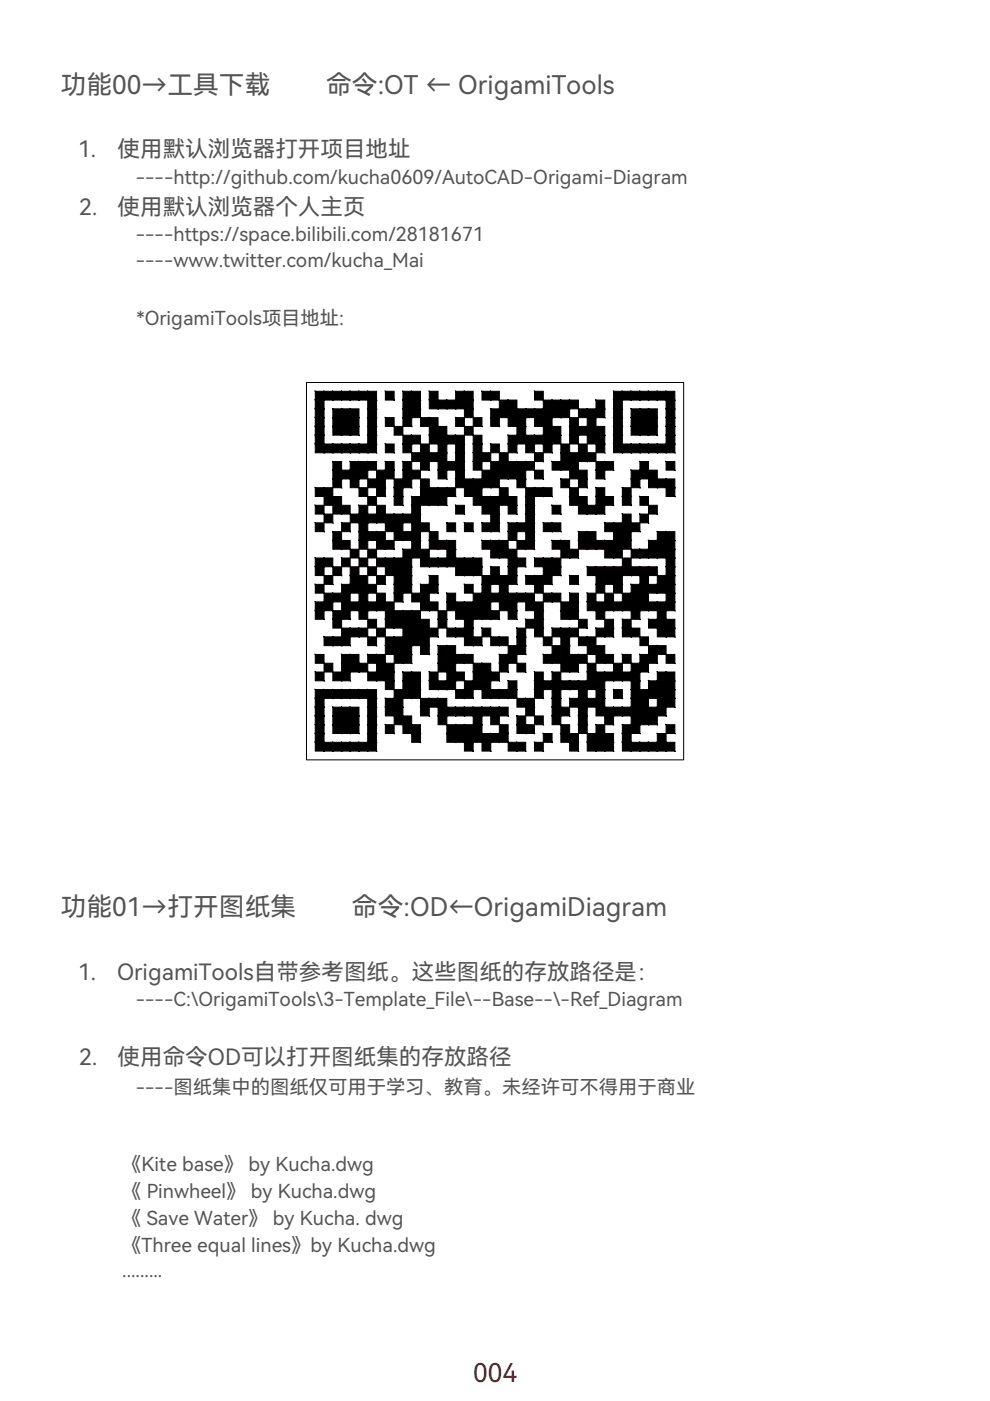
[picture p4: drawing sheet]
<svg xmlns="http://www.w3.org/2000/svg" width="210mm" height="297mm" viewBox="0 0 210 297" stroke-linecap="round" stroke-linejoin="round" font-family="sans-serif">
<defs><g id="words">
<g font-size="5.5" fill="#545454">
<text x="12.9" y="20">功能00→工具下载</text>
<text x="69.1" y="20">命令:OT ← OrigamiTools</text>
<text x="12.9" y="194.3">功能01→打开图纸集</text>
<text x="74.6" y="194.3">命令:OD←OrigamiDiagram</text>
</g>
<text font-size="5.5" fill="#d00" x="100.3" y="293.1">004</text>
<g font-size="4.8" fill="#545454">
<text x="16.6" y="33.4">1.</text>
<text x="24.9" y="33.4">使用默认浏览器打开项目地址</text>
<text x="16.8" y="45.5">2.</text>
<text x="24.9" y="45.5">使用默认浏览器个人主页</text>
<text x="16.6" y="207.8">1.</text>
<text x="24.8" y="207.8">OrigamiTools自带参考图纸。这些图纸的存放路径是：</text>
<text x="16.8" y="225.8">2.</text>
<text x="24.9" y="225.8">使用命令OD可以打开图纸集的存放路径</text>
</g>
<g font-size="4.1" fill="#545454">
<text x="28.8" y="39">----http://github.com/kucha0609/AutoCAD-Origami-Diagram</text>
<text x="28.8" y="51.1">----https://space.bilibili.com/28181671</text>
<text x="28.8" y="56.5">----www.twitter.com/kucha_Mai</text>
<text x="28.9" y="69">*OrigamiTools项目地址:</text>
<text x="28.8" y="213.4">----C:\OrigamiTools\3-Template_File\--Base--\-Ref_Diagram</text>
<text x="28.8" y="231.8">----图纸集中的图纸仅可用于学习、教育。未经许可不得用于商业</text>
<text x="25.9" y="248.2">《Kite base》 by Kucha.dwg</text>
<text x="25.9" y="254">《 Pinwheel》 by Kucha.dwg</text>
<text x="25.9" y="259.7">《 Save Water》 by Kucha. dwg</text>
<text x="25.9" y="265.5">《Three equal lines》by Kucha.dwg</text>
<text x="25.9" y="270.8">.........</text>
</g>
</g></defs>
<!-- layer: 0 -->
<g fill="#000" stroke="#000" stroke-width=".21">
<path d="M66.8 83l1.9 1.8v-1.8zM66.8 83l1.9 1.8h-1.9z"/>
<path d="M66.8 84.8l1.9 1.9v-1.9zM66.8 84.8l1.9 1.9h-1.9z"/>
<path d="M66.8 86.7l1.9 1.8v-1.8zM66.8 86.7l1.9 1.8h-1.9z"/>
<path d="M66.8 88.5l1.9 1.9v-1.9zM66.8 88.5l1.9 1.9h-1.9z"/>
<path d="M66.8 90.4l1.9 1.9v-1.9zM66.8 90.4l1.9 1.9h-1.9z"/>
<path d="M66.8 92.3l1.9 1.8v-1.8zM66.8 92.3l1.9 1.8h-1.9z"/>
<path d="M66.8 94.1l1.9 1.9v-1.9zM66.8 94.1l1.9 1.9h-1.9z"/>
<path d="M68.7 83l1.9 1.8v-1.8zM68.7 83l1.9 1.8h-1.9z"/>
<path d="M68.7 94.1l1.9 1.9v-1.9zM68.7 94.1l1.9 1.9h-1.9z"/>
<path d="M70.6 83l1.8 1.8v-1.8zM70.6 83l1.8 1.8h-1.8z"/>
<path d="M70.6 86.7l1.8 1.8v-1.8zM70.6 86.7l1.8 1.8h-1.8z"/>
<path d="M70.6 88.5l1.8 1.9v-1.9zM70.6 88.5l1.8 1.9h-1.8z"/>
<path d="M70.6 90.4l1.8 1.9v-1.9zM70.6 90.4l1.8 1.9h-1.8z"/>
<path d="M70.6 94.1l1.8 1.9v-1.9zM70.6 94.1l1.8 1.9h-1.8z"/>
<path d="M70.6 97.9l1.8 1.8v-1.8zM70.6 97.9l1.8 1.8h-1.8z"/>
<path d="M70.6 99.7l1.8 1.8v-1.8zM70.6 99.7l1.8 1.8h-1.8z"/>
<path d="M72.4 83l1.9 1.8v-1.8zM72.4 83l1.9 1.8h-1.9z"/>
<path d="M72.4 86.7l1.9 1.8v-1.8zM72.4 86.7l1.9 1.8h-1.9z"/>
<path d="M72.4 88.5l1.9 1.9v-1.9zM72.4 88.5l1.9 1.9h-1.9z"/>
<path d="M72.4 90.4l1.9 1.9v-1.9zM72.4 90.4l1.9 1.9h-1.9z"/>
<path d="M72.4 94.1l1.9 1.9v-1.9zM72.4 94.1l1.9 1.9h-1.9z"/>
<path d="M72.4 99.7l1.9 1.8v-1.8zM72.4 99.7l1.9 1.8h-1.9z"/>
<path d="M74.3 83l1.8 1.8v-1.8zM74.3 83l1.8 1.8h-1.8z"/>
<path d="M74.3 86.7l1.8 1.8v-1.8zM74.3 86.7l1.8 1.8h-1.8z"/>
<path d="M74.3 88.5l1.8 1.9v-1.9zM74.3 88.5l1.8 1.9h-1.8z"/>
<path d="M74.3 90.4l1.8 1.9v-1.9zM74.3 90.4l1.8 1.9h-1.8z"/>
<path d="M74.3 94.1l1.8 1.9v-1.9zM74.3 94.1l1.8 1.9h-1.8z"/>
<path d="M74.3 97.9l1.8 1.8v-1.8zM74.3 97.9l1.8 1.8h-1.8z"/>
<path d="M74.3 99.7l1.8 1.8v-1.8zM74.3 99.7l1.8 1.8h-1.8z"/>
<path d="M76.1 83l1.9 1.8v-1.8zM76.1 83l1.9 1.8h-1.9z"/>
<path d="M76.1 94.1l1.9 1.9v-1.9zM76.1 94.1l1.9 1.9h-1.9z"/>
<path d="M76.1 97.9l1.9 1.8v-1.8zM76.1 97.9l1.9 1.8h-1.9z"/>
<path d="M76.1 99.7l1.9 1.8v-1.8zM76.1 99.7l1.9 1.8h-1.9z"/>
<path d="M78 83l1.8 1.8v-1.8zM78 83l1.8 1.8h-1.8z"/>
<path d="M78 84.8l1.8 1.9v-1.9zM78 84.8l1.8 1.9h-1.8z"/>
<path d="M78 86.7l1.8 1.8v-1.8zM78 86.7l1.8 1.8h-1.8z"/>
<path d="M78 88.5l1.8 1.9v-1.9zM78 88.5l1.8 1.9h-1.8z"/>
<path d="M78 90.4l1.8 1.9v-1.9zM78 90.4l1.8 1.9h-1.8z"/>
<path d="M78 92.3l1.8 1.8v-1.8zM78 92.3l1.8 1.8h-1.8z"/>
<path d="M78 94.1l1.8 1.9v-1.9zM78 94.1l1.8 1.9h-1.8z"/>
<path d="M78 97.9l1.8 1.8v-1.8zM78 97.9l1.8 1.8h-1.8z"/>
<path d="M79.8 99.7l1.9 1.8v-1.8zM79.8 99.7l1.9 1.8h-1.9z"/>
<path d="M81.7 83l1.9 1.8v-1.8zM81.7 83l1.9 1.8h-1.9z"/>
<path d="M81.7 88.5l1.9 1.9v-1.9zM81.7 88.5l1.9 1.9h-1.9z"/>
<path d="M81.7 94.1l1.9 1.9v-1.9zM81.7 94.1l1.9 1.9h-1.9z"/>
<path d="M81.7 97.9l1.9 1.8v-1.8zM81.7 97.9l1.9 1.8h-1.9z"/>
<path d="M81.7 99.7l1.9 1.8v-1.8zM81.7 99.7l1.9 1.8h-1.9z"/>
<path d="M83.6 90.4l1.8 1.9v-1.9zM83.6 90.4l1.8 1.9h-1.8z"/>
<path d="M85.4 83l1.9 1.8v-1.8zM85.4 83l1.9 1.8h-1.9z"/>
<path d="M85.4 84.8l1.9 1.9v-1.9zM85.4 84.8l1.9 1.9h-1.9z"/>
<path d="M85.4 86.7l1.9 1.8v-1.8zM85.4 86.7l1.9 1.8h-1.9z"/>
<path d="M85.4 88.5l1.9 1.9v-1.9zM85.4 88.5l1.9 1.9h-1.9z"/>
<path d="M85.4 92.3l1.9 1.8v-1.8zM85.4 92.3l1.9 1.8h-1.9z"/>
<path d="M85.4 94.1l1.9 1.9v-1.9zM85.4 94.1l1.9 1.9h-1.9z"/>
<path d="M85.4 97.9l1.9 1.8v-1.8zM85.4 97.9l1.9 1.8h-1.9z"/>
<path d="M85.4 99.7l1.9 1.8v-1.8zM85.4 99.7l1.9 1.8h-1.9z"/>
<path d="M87.3 83l1.9 1.8v-1.8zM87.3 83l1.9 1.8h-1.9z"/>
<path d="M87.3 84.8l1.9 1.9v-1.9zM87.3 84.8l1.9 1.9h-1.9z"/>
<path d="M87.3 86.7l1.9 1.8v-1.8zM87.3 86.7l1.9 1.8h-1.9z"/>
<path d="M87.3 92.3l1.9 1.8v-1.8zM87.3 92.3l1.9 1.8h-1.9z"/>
<path d="M87.3 96l1.9 1.9v-1.9zM87.3 96l1.9 1.9h-1.9z"/>
<path d="M87.3 99.7l1.9 1.8v-1.8zM87.3 99.7l1.9 1.8h-1.9z"/>
<path d="M89.2 88.5l1.8 1.9v-1.9zM89.2 88.5l1.8 1.9h-1.8z"/>
<path d="M89.2 94.1l1.8 1.9v-1.9zM89.2 94.1l1.8 1.9h-1.8z"/>
<path d="M89.2 96l1.8 1.9v-1.9zM89.2 96l1.8 1.9h-1.8z"/>
<path d="M89.2 97.9l1.8 1.8v-1.8zM89.2 97.9l1.8 1.8h-1.8z"/>
<path d="M91 83l1.9 1.8v-1.8zM91 83l1.9 1.8h-1.9z"/>
<path d="M91 84.8l1.9 1.9v-1.9zM91 84.8l1.9 1.9h-1.9z"/>
<path d="M91 88.5l1.9 1.9v-1.9zM91 88.5l1.9 1.9h-1.9z"/>
<path d="M91 90.4l1.9 1.9v-1.9zM91 90.4l1.9 1.9h-1.9z"/>
<path d="M91 92.3l1.9 1.8v-1.8zM91 92.3l1.9 1.8h-1.9z"/>
<path d="M91 96l1.9 1.9v-1.9zM91 96l1.9 1.9h-1.9z"/>
<path d="M92.9 84.8l1.8 1.9v-1.9zM92.9 84.8l1.8 1.9h-1.8z"/>
<path d="M92.9 90.4l1.8 1.9v-1.9zM92.9 90.4l1.8 1.9h-1.8z"/>
<path d="M92.9 92.3l1.8 1.8v-1.8zM92.9 92.3l1.8 1.8h-1.8z"/>
<path d="M92.9 94.1l1.8 1.9v-1.9zM92.9 94.1l1.8 1.9h-1.8z"/>
<path d="M92.9 96l1.8 1.9v-1.9zM92.9 96l1.8 1.9h-1.8z"/>
<path d="M92.9 97.9l1.8 1.8v-1.8zM92.9 97.9l1.8 1.8h-1.8z"/>
<path d="M92.9 99.7l1.8 1.8v-1.8zM92.9 99.7l1.8 1.8h-1.8z"/>
<path d="M94.7 84.8l1.9 1.9v-1.9zM94.7 84.8l1.9 1.9h-1.9z"/>
<path d="M94.7 92.3l1.9 1.8v-1.8zM94.7 92.3l1.9 1.8h-1.9z"/>
<path d="M94.7 97.9l1.9 1.8v-1.8zM94.7 97.9l1.9 1.8h-1.9z"/>
<path d="M96.6 83l1.9 1.8v-1.8zM96.6 83l1.9 1.8h-1.9z"/>
<path d="M96.6 84.8l1.9 1.9v-1.9zM96.6 84.8l1.9 1.9h-1.9z"/>
<path d="M96.6 88.5l1.9 1.9v-1.9zM96.6 88.5l1.9 1.9h-1.9z"/>
<path d="M96.6 92.3l1.9 1.8v-1.8zM96.6 92.3l1.9 1.8h-1.9z"/>
<path d="M96.6 94.1l1.9 1.9v-1.9zM96.6 94.1l1.9 1.9h-1.9z"/>
<path d="M96.6 96l1.9 1.9v-1.9zM96.6 96l1.9 1.9h-1.9z"/>
<path d="M96.6 97.9l1.9 1.8v-1.8zM96.6 97.9l1.9 1.8h-1.9z"/>
<path d="M96.6 99.7l1.9 1.8v-1.8zM96.6 99.7l1.9 1.8h-1.9z"/>
<path d="M98.5 83l1.8 1.8v-1.8zM98.5 83l1.8 1.8h-1.8z"/>
<path d="M98.5 84.8l1.8 1.9v-1.9zM98.5 84.8l1.8 1.9h-1.8z"/>
<path d="M98.5 86.7l1.8 1.8v-1.8zM98.5 86.7l1.8 1.8h-1.8z"/>
<path d="M98.5 90.4l1.8 1.9v-1.9zM98.5 90.4l1.8 1.9h-1.8z"/>
<path d="M100.3 88.5l1.9 1.9v-1.9zM100.3 88.5l1.9 1.9h-1.9z"/>
<path d="M100.3 92.3l1.9 1.8v-1.8zM100.3 92.3l1.9 1.8h-1.9z"/>
<path d="M100.3 94.1l1.9 1.9v-1.9zM100.3 94.1l1.9 1.9h-1.9z"/>
<path d="M100.3 96l1.9 1.9v-1.9zM100.3 96l1.9 1.9h-1.9z"/>
<path d="M100.3 97.9l1.9 1.8v-1.8zM100.3 97.9l1.9 1.8h-1.9z"/>
<path d="M102.2 83l1.9 1.8v-1.8zM102.2 83l1.9 1.8h-1.9z"/>
<path d="M102.2 96l1.9 1.9v-1.9zM102.2 96l1.9 1.9h-1.9z"/>
<path d="M102.2 99.7l1.9 1.8v-1.8zM102.2 99.7l1.9 1.8h-1.9z"/>
<path d="M104.1 83l1.8 1.8v-1.8zM104.1 83l1.8 1.8h-1.8z"/>
<path d="M104.1 86.7l1.8 1.8v-1.8zM104.1 86.7l1.8 1.8h-1.8z"/>
<path d="M104.1 88.5l1.8 1.9v-1.9zM104.1 88.5l1.8 1.9h-1.8z"/>
<path d="M104.1 94.1l1.8 1.9v-1.9zM104.1 94.1l1.8 1.9h-1.8z"/>
<path d="M104.1 97.9l1.8 1.8v-1.8zM104.1 97.9l1.8 1.8h-1.8z"/>
<path d="M104.1 99.7l1.8 1.8v-1.8zM104.1 99.7l1.8 1.8h-1.8z"/>
<path d="M105.9 84.8l1.8 1.9v-1.9zM105.9 84.8l1.8 1.9h-1.8z"/>
<path d="M105.9 86.7l1.8 1.8v-1.8zM105.9 86.7l1.8 1.8h-1.8z"/>
<path d="M105.9 96l1.8 1.9v-1.9zM105.9 96l1.8 1.9h-1.8z"/>
<path d="M105.9 97.9l1.8 1.8v-1.8zM105.9 97.9l1.8 1.8h-1.8z"/>
<path d="M105.9 99.7l1.8 1.8v-1.8zM105.9 99.7l1.8 1.8h-1.8z"/>
<path d="M107.7 84.8l1.9 1.9v-1.9zM107.7 84.8l1.9 1.9h-1.9z"/>
<path d="M107.7 86.7l1.9 1.8v-1.8zM107.7 86.7l1.9 1.8h-1.9z"/>
<path d="M107.7 88.5l1.9 1.9v-1.9zM107.7 88.5l1.9 1.9h-1.9z"/>
<path d="M107.7 92.3l1.9 1.8v-1.8zM107.7 92.3l1.9 1.8h-1.9z"/>
<path d="M107.7 94.1l1.9 1.9v-1.9zM107.7 94.1l1.9 1.9h-1.9z"/>
<path d="M107.7 97.9l1.9 1.8v-1.8zM107.7 97.9l1.9 1.8h-1.9z"/>
<path d="M107.7 99.7l1.9 1.8v-1.8zM107.7 99.7l1.9 1.8h-1.9z"/>
<path d="M109.6 86.7l1.9 1.8v-1.8zM109.6 86.7l1.9 1.8h-1.9z"/>
<path d="M109.6 88.5l1.9 1.9v-1.9zM109.6 88.5l1.9 1.9h-1.9z"/>
<path d="M109.6 90.4l1.9 1.9v-1.9zM109.6 90.4l1.9 1.9h-1.9z"/>
<path d="M109.6 92.3l1.9 1.8v-1.8zM109.6 92.3l1.9 1.8h-1.9z"/>
<path d="M109.6 97.9l1.9 1.8v-1.8zM109.6 97.9l1.9 1.8h-1.9z"/>
<path d="M109.6 99.7l1.9 1.8v-1.8zM109.6 99.7l1.9 1.8h-1.9z"/>
<path d="M111.5 86.7l1.8 1.8v-1.8zM111.5 86.7l1.8 1.8h-1.8z"/>
<path d="M111.5 92.3l1.8 1.8v-1.8zM111.5 92.3l1.8 1.8h-1.8z"/>
<path d="M111.5 94.1l1.8 1.9v-1.9zM111.5 94.1l1.8 1.9h-1.8z"/>
<path d="M111.5 97.9l1.8 1.8v-1.8zM111.5 97.9l1.8 1.8h-1.8z"/>
<path d="M113.3 83l1.9 1.8v-1.8zM113.3 83l1.9 1.8h-1.9z"/>
<path d="M113.3 86.7l1.9 1.8v-1.8zM113.3 86.7l1.9 1.8h-1.9z"/>
<path d="M113.3 88.5l1.9 1.9v-1.9zM113.3 88.5l1.9 1.9h-1.9z"/>
<path d="M113.3 92.3l1.9 1.8v-1.8zM113.3 92.3l1.9 1.8h-1.9z"/>
<path d="M113.3 96l1.9 1.9v-1.9zM113.3 96l1.9 1.9h-1.9z"/>
<path d="M113.3 99.7l1.9 1.8v-1.8zM113.3 99.7l1.9 1.8h-1.9z"/>
<path d="M115.2 84.8l1.9 1.9v-1.9zM115.2 84.8l1.9 1.9h-1.9z"/>
<path d="M115.2 86.7l1.9 1.8v-1.8zM115.2 86.7l1.9 1.8h-1.9z"/>
<path d="M115.2 88.5l1.9 1.9v-1.9zM115.2 88.5l1.9 1.9h-1.9z"/>
<path d="M115.2 90.4l1.9 1.9v-1.9zM115.2 90.4l1.9 1.9h-1.9z"/>
<path d="M115.2 92.3l1.9 1.8v-1.8zM115.2 92.3l1.9 1.8h-1.9z"/>
<path d="M115.2 94.1l1.9 1.9v-1.9zM115.2 94.1l1.9 1.9h-1.9z"/>
<path d="M117.1 84.8l1.8 1.9v-1.9zM117.1 84.8l1.8 1.9h-1.8z"/>
<path d="M117.1 86.7l1.8 1.8v-1.8zM117.1 86.7l1.8 1.8h-1.8z"/>
<path d="M117.1 90.4l1.8 1.9v-1.9zM117.1 90.4l1.8 1.9h-1.8z"/>
<path d="M117.1 92.3l1.8 1.8v-1.8zM117.1 92.3l1.8 1.8h-1.8z"/>
<path d="M117.1 97.9l1.8 1.8v-1.8zM117.1 97.9l1.8 1.8h-1.8z"/>
<path d="M118.9 84.8l1.9 1.9v-1.9zM118.9 84.8l1.9 1.9h-1.9z"/>
<path d="M118.9 86.7l1.9 1.8v-1.8zM118.9 86.7l1.9 1.8h-1.9z"/>
<path d="M118.9 94.1l1.9 1.9v-1.9zM118.9 94.1l1.9 1.9h-1.9z"/>
<path d="M118.9 96l1.9 1.9v-1.9zM118.9 96l1.9 1.9h-1.9z"/>
<path d="M118.9 97.9l1.9 1.8v-1.8zM118.9 97.9l1.9 1.8h-1.9z"/>
<path d="M120.8 84.8l1.8 1.9v-1.9zM120.8 84.8l1.8 1.9h-1.8z"/>
<path d="M120.8 88.5l1.8 1.9v-1.9zM120.8 88.5l1.8 1.9h-1.8z"/>
<path d="M120.8 90.4l1.8 1.9v-1.9zM120.8 90.4l1.8 1.9h-1.8z"/>
<path d="M120.8 92.3l1.8 1.8v-1.8zM120.8 92.3l1.8 1.8h-1.8z"/>
<path d="M120.8 96l1.8 1.9v-1.9zM120.8 96l1.8 1.9h-1.8z"/>
<path d="M120.8 97.9l1.8 1.8v-1.8zM120.8 97.9l1.8 1.8h-1.8z"/>
<path d="M120.8 99.7l1.8 1.8v-1.8zM120.8 99.7l1.8 1.8h-1.8z"/>
<path d="M122.6 86.7l1.9 1.8v-1.8zM122.6 86.7l1.9 1.8h-1.9z"/>
<path d="M122.6 90.4l1.9 1.9v-1.9zM122.6 90.4l1.9 1.9h-1.9z"/>
<path d="M122.6 94.1l1.9 1.9v-1.9zM122.6 94.1l1.9 1.9h-1.9z"/>
<path d="M122.6 96l1.9 1.9v-1.9zM122.6 96l1.9 1.9h-1.9z"/>
<path d="M122.6 99.7l1.9 1.8v-1.8zM122.6 99.7l1.9 1.8h-1.9z"/>
<path d="M124.5 86.7l1.9 1.8v-1.8zM124.5 86.7l1.9 1.8h-1.9z"/>
<path d="M124.5 88.5l1.9 1.9v-1.9zM124.5 88.5l1.9 1.9h-1.9z"/>
<path d="M124.5 90.4l1.9 1.9v-1.9zM124.5 90.4l1.9 1.9h-1.9z"/>
<path d="M124.5 92.3l1.9 1.8v-1.8zM124.5 92.3l1.9 1.8h-1.9z"/>
<path d="M124.5 96l1.9 1.9v-1.9zM124.5 96l1.9 1.9h-1.9z"/>
<path d="M126.4 84.8l1.8 1.9v-1.9zM126.4 84.8l1.8 1.9h-1.8z"/>
<path d="M126.4 86.7l1.8 1.8v-1.8zM126.4 86.7l1.8 1.8h-1.8z"/>
<path d="M126.4 90.4l1.8 1.9v-1.9zM126.4 90.4l1.8 1.9h-1.8z"/>
<path d="M126.4 92.3l1.8 1.8v-1.8zM126.4 92.3l1.8 1.8h-1.8z"/>
<path d="M126.4 94.1l1.8 1.9v-1.9zM126.4 94.1l1.8 1.9h-1.8z"/>
<path d="M126.4 97.9l1.8 1.8v-1.8zM126.4 97.9l1.8 1.8h-1.8z"/>
<path d="M126.4 99.7l1.8 1.8v-1.8zM126.4 99.7l1.8 1.8h-1.8z"/>
<path d="M128.2 97.9l1.9 1.8v-1.8zM128.2 97.9l1.9 1.8h-1.9z"/>
<path d="M130.1 83l1.9 1.8v-1.8zM130.1 83l1.9 1.8h-1.9z"/>
<path d="M130.1 84.8l1.9 1.9v-1.9zM130.1 84.8l1.9 1.9h-1.9z"/>
<path d="M130.1 86.7l1.9 1.8v-1.8zM130.1 86.7l1.9 1.8h-1.9z"/>
<path d="M130.1 88.5l1.9 1.9v-1.9zM130.1 88.5l1.9 1.9h-1.9z"/>
<path d="M130.1 90.4l1.9 1.9v-1.9zM130.1 90.4l1.9 1.9h-1.9z"/>
<path d="M130.1 92.3l1.9 1.8v-1.8zM130.1 92.3l1.9 1.8h-1.9z"/>
<path d="M130.1 94.1l1.9 1.9v-1.9zM130.1 94.1l1.9 1.9h-1.9z"/>
<path d="M132 83l1.8 1.8v-1.8zM132 83l1.8 1.8h-1.8z"/>
<path d="M132 94.1l1.8 1.9v-1.9zM132 94.1l1.8 1.9h-1.8z"/>
<path d="M133.8 83l1.9 1.8v-1.8zM133.8 83l1.9 1.8h-1.9z"/>
<path d="M133.8 86.7l1.9 1.8v-1.8zM133.8 86.7l1.9 1.8h-1.9z"/>
<path d="M133.8 88.5l1.9 1.9v-1.9zM133.8 88.5l1.9 1.9h-1.9z"/>
<path d="M133.8 90.4l1.9 1.9v-1.9zM133.8 90.4l1.9 1.9h-1.9z"/>
<path d="M133.8 94.1l1.9 1.9v-1.9zM133.8 94.1l1.9 1.9h-1.9z"/>
<path d="M133.8 99.7l1.9 1.8v-1.8zM133.8 99.7l1.9 1.8h-1.9z"/>
<path d="M135.7 83l1.8 1.8v-1.8zM135.7 83l1.8 1.8h-1.8z"/>
<path d="M135.7 86.7l1.8 1.8v-1.8zM135.7 86.7l1.8 1.8h-1.8z"/>
<path d="M135.7 88.5l1.8 1.9v-1.9zM135.7 88.5l1.8 1.9h-1.8z"/>
<path d="M135.7 90.4l1.8 1.9v-1.9zM135.7 90.4l1.8 1.9h-1.8z"/>
<path d="M135.7 94.1l1.8 1.9v-1.9zM135.7 94.1l1.8 1.9h-1.8z"/>
<path d="M135.7 97.9l1.8 1.8v-1.8zM135.7 97.9l1.8 1.8h-1.8z"/>
<path d="M135.7 99.7l1.8 1.8v-1.8zM135.7 99.7l1.8 1.8h-1.8z"/>
<path d="M137.5 83l1.9 1.8v-1.8zM137.5 83l1.9 1.8h-1.9z"/>
<path d="M137.5 86.7l1.9 1.8v-1.8zM137.5 86.7l1.9 1.8h-1.9z"/>
<path d="M137.5 88.5l1.9 1.9v-1.9zM137.5 88.5l1.9 1.9h-1.9z"/>
<path d="M137.5 90.4l1.9 1.9v-1.9zM137.5 90.4l1.9 1.9h-1.9z"/>
<path d="M137.5 94.1l1.9 1.9v-1.9zM137.5 94.1l1.9 1.9h-1.9z"/>
<path d="M137.5 99.7l1.9 1.8v-1.8zM137.5 99.7l1.9 1.8h-1.9z"/>
<path d="M139.4 83l1.8 1.8v-1.8zM139.4 83l1.8 1.8h-1.8z"/>
<path d="M139.4 94.1l1.8 1.9v-1.9zM139.4 94.1l1.8 1.9h-1.8z"/>
<path d="M141.2 83l1.9 1.8v-1.8zM141.2 83l1.9 1.8h-1.9z"/>
<path d="M141.2 84.8l1.9 1.9v-1.9zM141.2 84.8l1.9 1.9h-1.9z"/>
<path d="M141.2 86.7l1.9 1.8v-1.8zM141.2 86.7l1.9 1.8h-1.9z"/>
<path d="M141.2 88.5l1.9 1.9v-1.9zM141.2 88.5l1.9 1.9h-1.9z"/>
<path d="M141.2 90.4l1.9 1.9v-1.9zM141.2 90.4l1.9 1.9h-1.9z"/>
<path d="M141.2 92.3l1.9 1.8v-1.8zM141.2 92.3l1.9 1.8h-1.9z"/>
<path d="M141.2 94.1l1.9 1.9v-1.9zM141.2 94.1l1.9 1.9h-1.9z"/>
<path d="M141.2 97.9l1.9 1.8v-1.8zM141.2 97.9l1.9 1.8h-1.9z"/>
<path d="M66.8 103.4l1.9 1.9v-1.9zM66.8 103.4l1.9 1.9h-1.9z"/>
<path d="M66.8 107.1l1.9 1.9v-1.9zM66.8 107.1l1.9 1.9h-1.9z"/>
<path d="M66.8 110.9l1.9 1.8v-1.8zM66.8 110.9l1.9 1.8h-1.9z"/>
<path d="M66.8 118.3l1.9 1.9v-1.9zM66.8 118.3l1.9 1.9h-1.9z"/>
<path d="M68.7 103.4l1.9 1.9v-1.9zM68.7 103.4l1.9 1.9h-1.9z"/>
<path d="M68.7 105.3l1.9 1.8v-1.8zM68.7 105.3l1.9 1.8h-1.9z"/>
<path d="M68.7 109l1.9 1.9v-1.9zM68.7 109l1.9 1.9h-1.9z"/>
<path d="M68.7 118.3l1.9 1.9v-1.9zM68.7 118.3l1.9 1.9h-1.9z"/>
<path d="M70.6 101.5l1.8 1.9v-1.9zM70.6 101.5l1.8 1.9h-1.8z"/>
<path d="M70.6 105.3l1.8 1.8v-1.8zM70.6 105.3l1.8 1.8h-1.8z"/>
<path d="M70.6 107.1l1.8 1.9v-1.9zM70.6 107.1l1.8 1.9h-1.8z"/>
<path d="M70.6 112.7l1.8 1.9v-1.9zM70.6 112.7l1.8 1.9h-1.8z"/>
<path d="M70.6 114.6l1.8 1.8v-1.8zM70.6 114.6l1.8 1.8h-1.8z"/>
<path d="M72.4 107.1l1.9 1.9v-1.9zM72.4 107.1l1.9 1.9h-1.9z"/>
<path d="M72.4 110.9l1.9 1.8v-1.8zM72.4 110.9l1.9 1.8h-1.9z"/>
<path d="M72.4 114.6l1.9 1.8v-1.8zM72.4 114.6l1.9 1.8h-1.9z"/>
<path d="M72.4 118.3l1.9 1.9v-1.9zM72.4 118.3l1.9 1.9h-1.9z"/>
<path d="M74.3 101.5l1.8 1.9v-1.9zM74.3 101.5l1.8 1.9h-1.8z"/>
<path d="M74.3 109l1.8 1.9v-1.9zM74.3 109l1.8 1.9h-1.8z"/>
<path d="M74.3 116.4l1.8 1.9v-1.9zM74.3 116.4l1.8 1.9h-1.8z"/>
<path d="M76.1 103.4l1.9 1.9v-1.9zM76.1 103.4l1.9 1.9h-1.9z"/>
<path d="M76.1 107.1l1.9 1.9v-1.9zM76.1 107.1l1.9 1.9h-1.9z"/>
<path d="M76.1 109l1.9 1.9v-1.9zM76.1 109l1.9 1.9h-1.9z"/>
<path d="M76.1 110.9l1.9 1.8v-1.8zM76.1 110.9l1.9 1.8h-1.9z"/>
<path d="M76.1 112.7l1.9 1.9v-1.9zM76.1 112.7l1.9 1.9h-1.9z"/>
<path d="M76.1 114.6l1.9 1.8v-1.8zM76.1 114.6l1.9 1.8h-1.9z"/>
<path d="M76.1 118.3l1.9 1.9v-1.9zM76.1 118.3l1.9 1.9h-1.9z"/>
<path d="M78 101.5l1.8 1.9v-1.9zM78 101.5l1.8 1.9h-1.8z"/>
<path d="M78 105.3l1.8 1.8v-1.8zM78 105.3l1.8 1.8h-1.8z"/>
<path d="M78 109l1.8 1.9v-1.9zM78 109l1.8 1.9h-1.8z"/>
<path d="M78 112.7l1.8 1.9v-1.9zM78 112.7l1.8 1.9h-1.8z"/>
<path d="M78 116.4l1.8 1.9v-1.9zM78 116.4l1.8 1.9h-1.8z"/>
<path d="M79.8 101.5l1.9 1.9v-1.9zM79.8 101.5l1.9 1.9h-1.9z"/>
<path d="M79.8 103.4l1.9 1.9v-1.9zM79.8 103.4l1.9 1.9h-1.9z"/>
<path d="M79.8 107.1l1.9 1.9v-1.9zM79.8 107.1l1.9 1.9h-1.9z"/>
<path d="M79.8 109l1.9 1.9v-1.9zM79.8 109l1.9 1.9h-1.9z"/>
<path d="M79.8 112.7l1.9 1.9v-1.9zM79.8 112.7l1.9 1.9h-1.9z"/>
<path d="M79.8 114.6l1.9 1.8v-1.8zM79.8 114.6l1.9 1.8h-1.9z"/>
<path d="M79.8 118.3l1.9 1.9v-1.9zM79.8 118.3l1.9 1.9h-1.9z"/>
<path d="M81.7 109l1.9 1.9v-1.9zM81.7 109l1.9 1.9h-1.9z"/>
<path d="M81.7 110.9l1.9 1.8v-1.8zM81.7 110.9l1.9 1.8h-1.9z"/>
<path d="M81.7 114.6l1.9 1.8v-1.8zM81.7 114.6l1.9 1.8h-1.9z"/>
<path d="M81.7 118.3l1.9 1.9v-1.9zM81.7 118.3l1.9 1.9h-1.9z"/>
<path d="M83.6 101.5l1.8 1.9v-1.9zM83.6 101.5l1.8 1.9h-1.8z"/>
<path d="M83.6 103.4l1.8 1.9v-1.9zM83.6 103.4l1.8 1.9h-1.8z"/>
<path d="M83.6 105.3l1.8 1.8v-1.8zM83.6 105.3l1.8 1.8h-1.8z"/>
<path d="M83.6 109l1.8 1.9v-1.9zM83.6 109l1.8 1.9h-1.8z"/>
<path d="M83.6 110.9l1.8 1.8v-1.8zM83.6 110.9l1.8 1.8h-1.8z"/>
<path d="M83.6 112.7l1.8 1.9v-1.9zM83.6 112.7l1.8 1.9h-1.8z"/>
<path d="M83.6 118.3l1.8 1.9v-1.9zM83.6 118.3l1.8 1.9h-1.8z"/>
<path d="M85.4 101.5l1.9 1.9v-1.9zM85.4 101.5l1.9 1.9h-1.9z"/>
<path d="M85.4 109l1.9 1.9v-1.9zM85.4 109l1.9 1.9h-1.9z"/>
<path d="M85.4 112.7l1.9 1.9v-1.9zM85.4 112.7l1.9 1.9h-1.9z"/>
<path d="M85.4 116.4l1.9 1.9v-1.9zM85.4 116.4l1.9 1.9h-1.9z"/>
<path d="M85.4 118.3l1.9 1.9v-1.9zM85.4 118.3l1.9 1.9h-1.9z"/>
<path d="M87.3 105.3l1.9 1.8v-1.8zM87.3 105.3l1.9 1.8h-1.9z"/>
<path d="M87.3 107.1l1.9 1.9v-1.9zM87.3 107.1l1.9 1.9h-1.9z"/>
<path d="M87.3 109l1.9 1.9v-1.9zM87.3 109l1.9 1.9h-1.9z"/>
<path d="M87.3 110.9l1.9 1.8v-1.8zM87.3 110.9l1.9 1.8h-1.9z"/>
<path d="M87.3 112.7l1.9 1.9v-1.9zM87.3 112.7l1.9 1.9h-1.9z"/>
<path d="M87.3 114.6l1.9 1.8v-1.8zM87.3 114.6l1.9 1.8h-1.9z"/>
<path d="M87.3 116.4l1.9 1.9v-1.9zM87.3 116.4l1.9 1.9h-1.9z"/>
<path d="M89.2 101.5l1.8 1.9v-1.9zM89.2 101.5l1.8 1.9h-1.8z"/>
<path d="M89.2 103.4l1.8 1.9v-1.9zM89.2 103.4l1.8 1.9h-1.8z"/>
<path d="M89.2 105.3l1.8 1.8v-1.8zM89.2 105.3l1.8 1.8h-1.8z"/>
<path d="M89.2 110.9l1.8 1.8v-1.8zM89.2 110.9l1.8 1.8h-1.8z"/>
<path d="M89.2 116.4l1.8 1.9v-1.9zM89.2 116.4l1.8 1.9h-1.8z"/>
<path d="M89.2 118.3l1.8 1.9v-1.9zM89.2 118.3l1.8 1.9h-1.8z"/>
<path d="M91 103.4l1.9 1.9v-1.9zM91 103.4l1.9 1.9h-1.9z"/>
<path d="M91 105.3l1.9 1.8v-1.8zM91 105.3l1.9 1.8h-1.9z"/>
<path d="M91 112.7l1.9 1.9v-1.9zM91 112.7l1.9 1.9h-1.9z"/>
<path d="M91 114.6l1.9 1.8v-1.8zM91 114.6l1.9 1.8h-1.9z"/>
<path d="M91 118.3l1.9 1.9v-1.9zM91 118.3l1.9 1.9h-1.9z"/>
<path d="M92.9 103.4l1.8 1.9v-1.9zM92.9 103.4l1.8 1.9h-1.8z"/>
<path d="M92.9 105.3l1.8 1.8v-1.8zM92.9 105.3l1.8 1.8h-1.8z"/>
<path d="M92.9 114.6l1.8 1.8v-1.8zM92.9 114.6l1.8 1.8h-1.8z"/>
<path d="M92.9 118.3l1.8 1.9v-1.9zM92.9 118.3l1.8 1.9h-1.8z"/>
<path d="M94.7 103.4l1.9 1.9v-1.9zM94.7 103.4l1.9 1.9h-1.9z"/>
<path d="M94.7 110.9l1.9 1.8v-1.8zM94.7 110.9l1.9 1.8h-1.9z"/>
<path d="M94.7 114.6l1.9 1.8v-1.8zM94.7 114.6l1.9 1.8h-1.9z"/>
<path d="M94.7 116.4l1.9 1.9v-1.9zM94.7 116.4l1.9 1.9h-1.9z"/>
<path d="M94.7 118.3l1.9 1.9v-1.9zM94.7 118.3l1.9 1.9h-1.9z"/>
<path d="M96.6 101.5l1.9 1.9v-1.9zM96.6 101.5l1.9 1.9h-1.9z"/>
<path d="M96.6 107.1l1.9 1.9v-1.9zM96.6 107.1l1.9 1.9h-1.9z"/>
<path d="M96.6 118.3l1.9 1.9v-1.9zM96.6 118.3l1.9 1.9h-1.9z"/>
<path d="M98.5 101.5l1.8 1.9v-1.9zM98.5 101.5l1.8 1.9h-1.8z"/>
<path d="M98.5 103.4l1.8 1.9v-1.9zM98.5 103.4l1.8 1.9h-1.8z"/>
<path d="M98.5 110.9l1.8 1.8v-1.8zM98.5 110.9l1.8 1.8h-1.8z"/>
<path d="M98.5 118.3l1.8 1.9v-1.9zM98.5 118.3l1.8 1.9h-1.8z"/>
<path d="M100.3 101.5l1.9 1.9v-1.9zM100.3 101.5l1.9 1.9h-1.9z"/>
<path d="M100.3 103.4l1.9 1.9v-1.9zM100.3 103.4l1.9 1.9h-1.9z"/>
<path d="M100.3 105.3l1.9 1.8v-1.8zM100.3 105.3l1.9 1.8h-1.9z"/>
<path d="M100.3 118.3l1.9 1.9v-1.9zM100.3 118.3l1.9 1.9h-1.9z"/>
<path d="M102.2 101.5l1.9 1.9v-1.9zM102.2 101.5l1.9 1.9h-1.9z"/>
<path d="M102.2 105.3l1.9 1.8v-1.8zM102.2 105.3l1.9 1.8h-1.9z"/>
<path d="M102.2 107.1l1.9 1.9v-1.9zM102.2 107.1l1.9 1.9h-1.9z"/>
<path d="M102.2 110.9l1.9 1.8v-1.8zM102.2 110.9l1.9 1.8h-1.9z"/>
<path d="M102.2 114.6l1.9 1.8v-1.8zM102.2 114.6l1.9 1.8h-1.9z"/>
<path d="M104.1 101.5l1.8 1.9v-1.9zM104.1 101.5l1.8 1.9h-1.8z"/>
<path d="M104.1 105.3l1.8 1.8v-1.8zM104.1 105.3l1.8 1.8h-1.8z"/>
<path d="M104.1 107.1l1.8 1.9v-1.9zM104.1 107.1l1.8 1.9h-1.8z"/>
<path d="M104.1 109l1.8 1.9v-1.9zM104.1 109l1.8 1.9h-1.8z"/>
<path d="M104.1 110.9l1.8 1.8v-1.8zM104.1 110.9l1.8 1.8h-1.8z"/>
<path d="M104.1 114.6l1.8 1.8v-1.8zM104.1 114.6l1.8 1.8h-1.8z"/>
<path d="M104.1 116.4l1.8 1.9v-1.9zM104.1 116.4l1.8 1.9h-1.8z"/>
<path d="M105.9 103.4l1.8 1.9v-1.9zM105.9 103.4l1.8 1.9h-1.8z"/>
<path d="M105.9 105.3l1.8 1.8v-1.8zM105.9 105.3l1.8 1.8h-1.8z"/>
<path d="M105.9 114.6l1.8 1.8v-1.8zM105.9 114.6l1.8 1.8h-1.8z"/>
<path d="M105.9 116.4l1.8 1.9v-1.9zM105.9 116.4l1.8 1.9h-1.8z"/>
<path d="M107.7 105.3l1.9 1.8v-1.8zM107.7 105.3l1.9 1.8h-1.9z"/>
<path d="M107.7 107.1l1.9 1.9v-1.9zM107.7 107.1l1.9 1.9h-1.9z"/>
<path d="M107.7 110.9l1.9 1.8v-1.8zM107.7 110.9l1.9 1.8h-1.9z"/>
<path d="M107.7 112.7l1.9 1.9v-1.9zM107.7 112.7l1.9 1.9h-1.9z"/>
<path d="M107.7 116.4l1.9 1.9v-1.9zM107.7 116.4l1.9 1.9h-1.9z"/>
<path d="M107.7 118.3l1.9 1.9v-1.9zM107.7 118.3l1.9 1.9h-1.9z"/>
<path d="M109.6 101.5l1.9 1.9v-1.9zM109.6 101.5l1.9 1.9h-1.9z"/>
<path d="M109.6 110.9l1.9 1.8v-1.8zM109.6 110.9l1.9 1.8h-1.9z"/>
<path d="M109.6 114.6l1.9 1.8v-1.8zM109.6 114.6l1.9 1.8h-1.9z"/>
<path d="M109.6 118.3l1.9 1.9v-1.9zM109.6 118.3l1.9 1.9h-1.9z"/>
<path d="M111.5 103.4l1.8 1.9v-1.9zM111.5 103.4l1.8 1.9h-1.8z"/>
<path d="M111.5 105.3l1.8 1.8v-1.8zM111.5 105.3l1.8 1.8h-1.8z"/>
<path d="M111.5 107.1l1.8 1.9v-1.9zM111.5 107.1l1.8 1.9h-1.8z"/>
<path d="M111.5 109l1.8 1.9v-1.9zM111.5 109l1.8 1.9h-1.8z"/>
<path d="M111.5 110.9l1.8 1.8v-1.8zM111.5 110.9l1.8 1.8h-1.8z"/>
<path d="M111.5 112.7l1.8 1.9v-1.9zM111.5 112.7l1.8 1.9h-1.8z"/>
<path d="M111.5 114.6l1.8 1.8v-1.8zM111.5 114.6l1.8 1.8h-1.8z"/>
<path d="M113.3 103.4l1.9 1.9v-1.9zM113.3 103.4l1.9 1.9h-1.9z"/>
<path d="M113.3 118.3l1.9 1.9v-1.9zM113.3 118.3l1.9 1.9h-1.9z"/>
<path d="M115.2 103.4l1.9 1.9v-1.9zM115.2 103.4l1.9 1.9h-1.9z"/>
<path d="M115.2 110.9l1.9 1.8v-1.8zM115.2 110.9l1.9 1.8h-1.9z"/>
<path d="M115.2 118.3l1.9 1.9v-1.9zM115.2 118.3l1.9 1.9h-1.9z"/>
<path d="M117.1 107.1l1.8 1.9v-1.9zM117.1 107.1l1.8 1.9h-1.8z"/>
<path d="M117.1 110.9l1.8 1.8v-1.8zM117.1 110.9l1.8 1.8h-1.8z"/>
<path d="M117.1 114.6l1.8 1.8v-1.8zM117.1 114.6l1.8 1.8h-1.8z"/>
<path d="M117.1 118.3l1.8 1.9v-1.9zM117.1 118.3l1.8 1.9h-1.8z"/>
<path d="M118.9 101.5l1.9 1.9v-1.9zM118.9 101.5l1.9 1.9h-1.9z"/>
<path d="M118.9 114.6l1.9 1.8v-1.8zM118.9 114.6l1.9 1.8h-1.9z"/>
<path d="M118.9 116.4l1.9 1.9v-1.9zM118.9 116.4l1.9 1.9h-1.9z"/>
<path d="M120.8 103.4l1.8 1.9v-1.9zM120.8 103.4l1.8 1.9h-1.8z"/>
<path d="M120.8 105.3l1.8 1.8v-1.8zM120.8 105.3l1.8 1.8h-1.8z"/>
<path d="M120.8 116.4l1.8 1.9v-1.9zM120.8 116.4l1.8 1.9h-1.8z"/>
<path d="M122.6 101.5l1.9 1.9v-1.9zM122.6 101.5l1.9 1.9h-1.9z"/>
<path d="M122.6 105.3l1.9 1.8v-1.8zM122.6 105.3l1.9 1.8h-1.9z"/>
<path d="M122.6 107.1l1.9 1.9v-1.9zM122.6 107.1l1.9 1.9h-1.9z"/>
<path d="M122.6 112.7l1.9 1.9v-1.9zM122.6 112.7l1.9 1.9h-1.9z"/>
<path d="M122.6 114.6l1.9 1.8v-1.8zM122.6 114.6l1.9 1.8h-1.9z"/>
<path d="M124.5 107.1l1.9 1.9v-1.9zM124.5 107.1l1.9 1.9h-1.9z"/>
<path d="M124.5 112.7l1.9 1.9v-1.9zM124.5 112.7l1.9 1.9h-1.9z"/>
<path d="M124.5 114.6l1.9 1.8v-1.8zM124.5 114.6l1.9 1.8h-1.9z"/>
<path d="M126.4 103.4l1.8 1.9v-1.9zM126.4 103.4l1.8 1.9h-1.8z"/>
<path d="M126.4 105.3l1.8 1.8v-1.8zM126.4 105.3l1.8 1.8h-1.8z"/>
<path d="M126.4 107.1l1.8 1.9v-1.9zM126.4 107.1l1.8 1.9h-1.8z"/>
<path d="M126.4 114.6l1.8 1.8v-1.8zM126.4 114.6l1.8 1.8h-1.8z"/>
<path d="M128.2 105.3l1.9 1.8v-1.8zM128.2 105.3l1.9 1.8h-1.9z"/>
<path d="M128.2 110.9l1.9 1.8v-1.8zM128.2 110.9l1.9 1.8h-1.9z"/>
<path d="M128.2 114.6l1.9 1.8v-1.8zM128.2 114.6l1.9 1.8h-1.9z"/>
<path d="M128.2 116.4l1.9 1.9v-1.9zM128.2 116.4l1.9 1.9h-1.9z"/>
<path d="M130.1 110.9l1.9 1.8v-1.8zM130.1 110.9l1.9 1.8h-1.9z"/>
<path d="M130.1 112.7l1.9 1.9v-1.9zM130.1 112.7l1.9 1.9h-1.9z"/>
<path d="M130.1 114.6l1.9 1.8v-1.8zM130.1 114.6l1.9 1.8h-1.9z"/>
<path d="M130.1 116.4l1.9 1.9v-1.9zM130.1 116.4l1.9 1.9h-1.9z"/>
<path d="M132 103.4l1.8 1.9v-1.9zM132 103.4l1.8 1.9h-1.8z"/>
<path d="M132 105.3l1.8 1.8v-1.8zM132 105.3l1.8 1.8h-1.8z"/>
<path d="M132 109l1.8 1.9v-1.9zM132 109l1.8 1.9h-1.8z"/>
<path d="M132 110.9l1.8 1.8v-1.8zM132 110.9l1.8 1.8h-1.8z"/>
<path d="M132 112.7l1.8 1.9v-1.9zM132 112.7l1.8 1.9h-1.8z"/>
<path d="M132 114.6l1.8 1.8v-1.8zM132 114.6l1.8 1.8h-1.8z"/>
<path d="M132 118.3l1.8 1.9v-1.9zM132 118.3l1.8 1.9h-1.8z"/>
<path d="M133.8 101.5l1.9 1.9v-1.9zM133.8 101.5l1.9 1.9h-1.9z"/>
<path d="M133.8 110.9l1.9 1.8v-1.8zM133.8 110.9l1.9 1.8h-1.9z"/>
<path d="M133.8 116.4l1.9 1.9v-1.9zM133.8 116.4l1.9 1.9h-1.9z"/>
<path d="M135.7 105.3l1.8 1.8v-1.8zM135.7 105.3l1.8 1.8h-1.8z"/>
<path d="M135.7 109l1.8 1.9v-1.9zM135.7 109l1.8 1.9h-1.8z"/>
<path d="M135.7 116.4l1.8 1.9v-1.9zM135.7 116.4l1.8 1.9h-1.8z"/>
<path d="M137.5 101.5l1.9 1.9v-1.9zM137.5 101.5l1.9 1.9h-1.9z"/>
<path d="M137.5 107.1l1.9 1.9v-1.9zM137.5 107.1l1.9 1.9h-1.9z"/>
<path d="M137.5 114.6l1.9 1.8v-1.8zM137.5 114.6l1.9 1.8h-1.9z"/>
<path d="M137.5 116.4l1.9 1.9v-1.9zM137.5 116.4l1.9 1.9h-1.9z"/>
<path d="M139.4 101.5l1.8 1.9v-1.9zM139.4 101.5l1.8 1.9h-1.8z"/>
<path d="M139.4 112.7l1.8 1.9v-1.9zM139.4 112.7l1.8 1.9h-1.8z"/>
<path d="M139.4 114.6l1.8 1.8v-1.8zM139.4 114.6l1.8 1.8h-1.8z"/>
<path d="M139.4 116.4l1.8 1.9v-1.9zM139.4 116.4l1.8 1.9h-1.8z"/>
<path d="M141.2 101.5l1.9 1.9v-1.9zM141.2 101.5l1.9 1.9h-1.9z"/>
<path d="M141.2 103.4l1.9 1.9v-1.9zM141.2 103.4l1.9 1.9h-1.9z"/>
<path d="M141.2 112.7l1.9 1.9v-1.9zM141.2 112.7l1.9 1.9h-1.9z"/>
<path d="M141.2 114.6l1.9 1.8v-1.8zM141.2 114.6l1.9 1.8h-1.9z"/>
<path d="M141.2 116.4l1.9 1.9v-1.9zM141.2 116.4l1.9 1.9h-1.9z"/>
<path d="M141.2 118.3l1.9 1.9v-1.9zM141.2 118.3l1.9 1.9h-1.9z"/>
<path d="M66.8 120.2l1.9 1.8v-1.8zM66.8 120.2l1.9 1.8h-1.9z"/>
<path d="M66.8 123.9l1.9 1.9v-1.9zM66.8 123.9l1.9 1.9h-1.9z"/>
<path d="M66.8 127.6l1.9 1.9v-1.9zM66.8 127.6l1.9 1.9h-1.9z"/>
<path d="M66.8 129.5l1.9 1.8v-1.8zM66.8 129.5l1.9 1.8h-1.9z"/>
<path d="M66.8 138.8l1.9 1.8v-1.8zM66.8 138.8l1.9 1.8h-1.9z"/>
<path d="M68.7 122l1.9 1.9v-1.9zM68.7 122l1.9 1.9h-1.9z"/>
<path d="M68.7 125.8l1.9 1.8v-1.8zM68.7 125.8l1.9 1.8h-1.9z"/>
<path d="M68.7 127.6l1.9 1.9v-1.9zM68.7 127.6l1.9 1.9h-1.9z"/>
<path d="M68.7 135l1.9 1.9v-1.9zM68.7 135l1.9 1.9h-1.9z"/>
<path d="M70.6 120.2l1.8 1.8v-1.8zM70.6 120.2l1.8 1.8h-1.8z"/>
<path d="M70.6 125.8l1.8 1.8v-1.8zM70.6 125.8l1.8 1.8h-1.8z"/>
<path d="M70.6 129.5l1.8 1.8v-1.8zM70.6 129.5l1.8 1.8h-1.8z"/>
<path d="M70.6 131.3l1.8 1.9v-1.9zM70.6 131.3l1.8 1.9h-1.8z"/>
<path d="M70.6 135l1.8 1.9v-1.9zM70.6 135l1.8 1.9h-1.8z"/>
<path d="M72.4 123.9l1.9 1.9v-1.9zM72.4 123.9l1.9 1.9h-1.9z"/>
<path d="M72.4 125.8l1.9 1.8v-1.8zM72.4 125.8l1.9 1.8h-1.9z"/>
<path d="M72.4 127.6l1.9 1.9v-1.9zM72.4 127.6l1.9 1.9h-1.9z"/>
<path d="M72.4 129.5l1.9 1.8v-1.8zM72.4 129.5l1.9 1.8h-1.9z"/>
<path d="M72.4 133.2l1.9 1.8v-1.8zM72.4 133.2l1.9 1.8h-1.9z"/>
<path d="M72.4 135l1.9 1.9v-1.9zM72.4 135l1.9 1.9h-1.9z"/>
<path d="M72.4 138.8l1.9 1.8v-1.8zM72.4 138.8l1.9 1.8h-1.9z"/>
<path d="M74.3 120.2l1.8 1.8v-1.8zM74.3 120.2l1.8 1.8h-1.8z"/>
<path d="M74.3 122l1.8 1.9v-1.9zM74.3 122l1.8 1.9h-1.8z"/>
<path d="M74.3 123.9l1.8 1.9v-1.9zM74.3 123.9l1.8 1.9h-1.8z"/>
<path d="M74.3 127.6l1.8 1.9v-1.9zM74.3 127.6l1.8 1.9h-1.8z"/>
<path d="M74.3 133.2l1.8 1.8v-1.8zM74.3 133.2l1.8 1.8h-1.8z"/>
<path d="M74.3 138.8l1.8 1.8v-1.8zM74.3 138.8l1.8 1.8h-1.8z"/>
<path d="M76.1 122l1.9 1.9v-1.9zM76.1 122l1.9 1.9h-1.9z"/>
<path d="M76.1 123.9l1.9 1.9v-1.9zM76.1 123.9l1.9 1.9h-1.9z"/>
<path d="M76.1 125.8l1.9 1.8v-1.8zM76.1 125.8l1.9 1.8h-1.9z"/>
<path d="M76.1 127.6l1.9 1.9v-1.9zM76.1 127.6l1.9 1.9h-1.9z"/>
<path d="M76.1 129.5l1.9 1.8v-1.8zM76.1 129.5l1.9 1.8h-1.9z"/>
<path d="M76.1 133.2l1.9 1.8v-1.8zM76.1 133.2l1.9 1.8h-1.9z"/>
<path d="M78 120.2l1.8 1.8v-1.8zM78 120.2l1.8 1.8h-1.8z"/>
<path d="M78 123.9l1.8 1.9v-1.9zM78 123.9l1.8 1.9h-1.8z"/>
<path d="M78 127.6l1.8 1.9v-1.9zM78 127.6l1.8 1.9h-1.8z"/>
<path d="M78 131.3l1.8 1.9v-1.9zM78 131.3l1.8 1.9h-1.8z"/>
<path d="M78 135l1.8 1.9v-1.9zM78 135l1.8 1.9h-1.8z"/>
<path d="M78 138.8l1.8 1.8v-1.8zM78 138.8l1.8 1.8h-1.8z"/>
<path d="M79.8 122l1.9 1.9v-1.9zM79.8 122l1.9 1.9h-1.9z"/>
<path d="M79.8 125.8l1.9 1.8v-1.8zM79.8 125.8l1.9 1.8h-1.9z"/>
<path d="M79.8 127.6l1.9 1.9v-1.9zM79.8 127.6l1.9 1.9h-1.9z"/>
<path d="M79.8 133.2l1.9 1.8v-1.8zM79.8 133.2l1.9 1.8h-1.9z"/>
<path d="M79.8 138.8l1.9 1.8v-1.8zM79.8 138.8l1.9 1.8h-1.9z"/>
<path d="M81.7 120.2l1.9 1.8v-1.8zM81.7 120.2l1.9 1.8h-1.9z"/>
<path d="M81.7 127.6l1.9 1.9v-1.9zM81.7 127.6l1.9 1.9h-1.9z"/>
<path d="M81.7 129.5l1.9 1.8v-1.8zM81.7 129.5l1.9 1.8h-1.9z"/>
<path d="M81.7 131.3l1.9 1.9v-1.9zM81.7 131.3l1.9 1.9h-1.9z"/>
<path d="M81.7 135l1.9 1.9v-1.9zM81.7 135l1.9 1.9h-1.9z"/>
<path d="M81.7 136.9l1.9 1.9v-1.9zM81.7 136.9l1.9 1.9h-1.9z"/>
<path d="M83.6 120.2l1.8 1.8v-1.8zM83.6 120.2l1.8 1.8h-1.8z"/>
<path d="M83.6 122l1.8 1.9v-1.9zM83.6 122l1.8 1.9h-1.8z"/>
<path d="M83.6 123.9l1.8 1.9v-1.9zM83.6 123.9l1.8 1.9h-1.8z"/>
<path d="M83.6 125.8l1.8 1.8v-1.8zM83.6 125.8l1.8 1.8h-1.8z"/>
<path d="M83.6 129.5l1.8 1.8v-1.8zM83.6 129.5l1.8 1.8h-1.8z"/>
<path d="M83.6 131.3l1.8 1.9v-1.9zM83.6 131.3l1.8 1.9h-1.8z"/>
<path d="M83.6 135l1.8 1.9v-1.9zM83.6 135l1.8 1.9h-1.8z"/>
<path d="M83.6 136.9l1.8 1.9v-1.9zM83.6 136.9l1.8 1.9h-1.8z"/>
<path d="M83.6 138.8l1.8 1.8v-1.8zM83.6 138.8l1.8 1.8h-1.8z"/>
<path d="M85.4 120.2l1.9 1.8v-1.8zM85.4 120.2l1.9 1.8h-1.9z"/>
<path d="M85.4 122l1.9 1.9v-1.9zM85.4 122l1.9 1.9h-1.9z"/>
<path d="M85.4 123.9l1.9 1.9v-1.9zM85.4 123.9l1.9 1.9h-1.9z"/>
<path d="M85.4 129.5l1.9 1.8v-1.8zM85.4 129.5l1.9 1.8h-1.9z"/>
<path d="M85.4 131.3l1.9 1.9v-1.9zM85.4 131.3l1.9 1.9h-1.9z"/>
<path d="M85.4 133.2l1.9 1.8v-1.8zM85.4 133.2l1.9 1.8h-1.9z"/>
<path d="M85.4 135l1.9 1.9v-1.9zM85.4 135l1.9 1.9h-1.9z"/>
<path d="M85.4 136.9l1.9 1.9v-1.9zM85.4 136.9l1.9 1.9h-1.9z"/>
<path d="M85.4 138.8l1.9 1.8v-1.8zM85.4 138.8l1.9 1.8h-1.9z"/>
<path d="M87.3 125.8l1.9 1.8v-1.8zM87.3 125.8l1.9 1.8h-1.9z"/>
<path d="M87.3 129.5l1.9 1.8v-1.8zM87.3 129.5l1.9 1.8h-1.9z"/>
<path d="M87.3 131.3l1.9 1.9v-1.9zM87.3 131.3l1.9 1.9h-1.9z"/>
<path d="M87.3 133.2l1.9 1.8v-1.8zM87.3 133.2l1.9 1.8h-1.9z"/>
<path d="M87.3 135l1.9 1.9v-1.9zM87.3 135l1.9 1.9h-1.9z"/>
<path d="M89.2 123.9l1.8 1.9v-1.9zM89.2 123.9l1.8 1.9h-1.8z"/>
<path d="M89.2 125.8l1.8 1.8v-1.8zM89.2 125.8l1.8 1.8h-1.8z"/>
<path d="M89.2 127.6l1.8 1.9v-1.9zM89.2 127.6l1.8 1.9h-1.8z"/>
<path d="M89.2 131.3l1.8 1.9v-1.9zM89.2 131.3l1.8 1.9h-1.8z"/>
<path d="M89.2 133.2l1.8 1.8v-1.8zM89.2 133.2l1.8 1.8h-1.8z"/>
<path d="M89.2 135l1.8 1.9v-1.9zM89.2 135l1.8 1.9h-1.8z"/>
<path d="M89.2 136.9l1.8 1.9v-1.9zM89.2 136.9l1.8 1.9h-1.8z"/>
<path d="M91 122l1.9 1.9v-1.9zM91 122l1.9 1.9h-1.9z"/>
<path d="M91 123.9l1.9 1.9v-1.9zM91 123.9l1.9 1.9h-1.9z"/>
<path d="M91 127.6l1.9 1.9v-1.9zM91 127.6l1.9 1.9h-1.9z"/>
<path d="M91 133.2l1.9 1.8v-1.8zM91 133.2l1.9 1.8h-1.9z"/>
<path d="M92.9 129.5l1.8 1.8v-1.8zM92.9 129.5l1.8 1.8h-1.8z"/>
<path d="M92.9 131.3l1.8 1.9v-1.9zM92.9 131.3l1.8 1.9h-1.8z"/>
<path d="M92.9 136.9l1.8 1.9v-1.9zM92.9 136.9l1.8 1.9h-1.8z"/>
<path d="M92.9 138.8l1.8 1.8v-1.8zM92.9 138.8l1.8 1.8h-1.8z"/>
<path d="M94.7 125.8l1.9 1.8v-1.8zM94.7 125.8l1.9 1.8h-1.9z"/>
<path d="M94.7 127.6l1.9 1.9v-1.9zM94.7 127.6l1.9 1.9h-1.9z"/>
<path d="M94.7 133.2l1.9 1.8v-1.8zM94.7 133.2l1.9 1.8h-1.9z"/>
<path d="M94.7 136.9l1.9 1.9v-1.9zM94.7 136.9l1.9 1.9h-1.9z"/>
<path d="M94.7 138.8l1.9 1.8v-1.8zM94.7 138.8l1.9 1.8h-1.9z"/>
<path d="M96.6 120.2l1.9 1.8v-1.8zM96.6 120.2l1.9 1.8h-1.9z"/>
<path d="M96.6 127.6l1.9 1.9v-1.9zM96.6 127.6l1.9 1.9h-1.9z"/>
<path d="M96.6 129.5l1.9 1.8v-1.8zM96.6 129.5l1.9 1.8h-1.9z"/>
<path d="M96.6 133.2l1.9 1.8v-1.8zM96.6 133.2l1.9 1.8h-1.9z"/>
<path d="M96.6 138.8l1.9 1.8v-1.8zM96.6 138.8l1.9 1.8h-1.9z"/>
<path d="M98.5 120.2l1.8 1.8v-1.8zM98.5 120.2l1.8 1.8h-1.8z"/>
<path d="M98.5 123.9l1.8 1.9v-1.9zM98.5 123.9l1.8 1.9h-1.8z"/>
<path d="M98.5 127.6l1.8 1.9v-1.9zM98.5 127.6l1.8 1.9h-1.8z"/>
<path d="M98.5 129.5l1.8 1.8v-1.8zM98.5 129.5l1.8 1.8h-1.8z"/>
<path d="M98.5 131.3l1.8 1.9v-1.9zM98.5 131.3l1.8 1.9h-1.8z"/>
<path d="M98.5 133.2l1.8 1.8v-1.8zM98.5 133.2l1.8 1.8h-1.8z"/>
<path d="M98.5 135l1.8 1.9v-1.9zM98.5 135l1.8 1.9h-1.8z"/>
<path d="M98.5 138.8l1.8 1.8v-1.8zM98.5 138.8l1.8 1.8h-1.8z"/>
<path d="M100.3 120.2l1.9 1.8v-1.8zM100.3 120.2l1.9 1.8h-1.9z"/>
<path d="M100.3 125.8l1.9 1.8v-1.8zM100.3 125.8l1.9 1.8h-1.9z"/>
<path d="M100.3 127.6l1.9 1.9v-1.9zM100.3 127.6l1.9 1.9h-1.9z"/>
<path d="M100.3 129.5l1.9 1.8v-1.8zM100.3 129.5l1.9 1.8h-1.9z"/>
<path d="M100.3 135l1.9 1.9v-1.9zM100.3 135l1.9 1.9h-1.9z"/>
<path d="M102.2 122l1.9 1.9v-1.9zM102.2 122l1.9 1.9h-1.9z"/>
<path d="M102.2 123.9l1.9 1.9v-1.9zM102.2 123.9l1.9 1.9h-1.9z"/>
<path d="M102.2 125.8l1.9 1.8v-1.8zM102.2 125.8l1.9 1.8h-1.9z"/>
<path d="M102.2 127.6l1.9 1.9v-1.9zM102.2 127.6l1.9 1.9h-1.9z"/>
<path d="M102.2 129.5l1.9 1.8v-1.8zM102.2 129.5l1.9 1.8h-1.9z"/>
<path d="M102.2 133.2l1.9 1.8v-1.8zM102.2 133.2l1.9 1.8h-1.9z"/>
<path d="M104.1 120.2l1.8 1.8v-1.8zM104.1 120.2l1.8 1.8h-1.8z"/>
<path d="M104.1 122l1.8 1.9v-1.9zM104.1 122l1.8 1.9h-1.8z"/>
<path d="M104.1 125.8l1.8 1.8v-1.8zM104.1 125.8l1.8 1.8h-1.8z"/>
<path d="M104.1 129.5l1.8 1.8v-1.8zM104.1 129.5l1.8 1.8h-1.8z"/>
<path d="M104.1 135l1.8 1.9v-1.9zM104.1 135l1.8 1.9h-1.8z"/>
<path d="M105.9 122l1.8 1.9v-1.9zM105.9 122l1.8 1.9h-1.8z"/>
<path d="M105.9 123.9l1.8 1.9v-1.9zM105.9 123.9l1.8 1.9h-1.8z"/>
<path d="M105.9 125.8l1.8 1.8v-1.8zM105.9 125.8l1.8 1.8h-1.8z"/>
<path d="M105.9 127.6l1.8 1.9v-1.9zM105.9 127.6l1.8 1.9h-1.8z"/>
<path d="M105.9 135l1.8 1.9v-1.9zM105.9 135l1.8 1.9h-1.8z"/>
<path d="M105.9 138.8l1.8 1.8v-1.8zM105.9 138.8l1.8 1.8h-1.8z"/>
<path d="M107.7 120.2l1.9 1.8v-1.8zM107.7 120.2l1.9 1.8h-1.9z"/>
<path d="M107.7 122l1.9 1.9v-1.9zM107.7 122l1.9 1.9h-1.9z"/>
<path d="M107.7 125.8l1.9 1.8v-1.8zM107.7 125.8l1.9 1.8h-1.9z"/>
<path d="M107.7 127.6l1.9 1.9v-1.9zM107.7 127.6l1.9 1.9h-1.9z"/>
<path d="M107.7 129.5l1.9 1.8v-1.8zM107.7 129.5l1.9 1.8h-1.9z"/>
<path d="M107.7 136.9l1.9 1.9v-1.9zM107.7 136.9l1.9 1.9h-1.9z"/>
<path d="M107.7 138.8l1.9 1.8v-1.8zM107.7 138.8l1.9 1.8h-1.9z"/>
<path d="M109.6 125.8l1.9 1.8v-1.8zM109.6 125.8l1.9 1.8h-1.9z"/>
<path d="M109.6 133.2l1.9 1.8v-1.8zM109.6 133.2l1.9 1.8h-1.9z"/>
<path d="M109.6 135l1.9 1.9v-1.9zM109.6 135l1.9 1.9h-1.9z"/>
<path d="M109.6 136.9l1.9 1.9v-1.9zM109.6 136.9l1.9 1.9h-1.9z"/>
<path d="M111.5 122l1.8 1.9v-1.9zM111.5 122l1.8 1.9h-1.8z"/>
<path d="M111.5 125.8l1.8 1.8v-1.8zM111.5 125.8l1.8 1.8h-1.8z"/>
<path d="M111.5 127.6l1.8 1.9v-1.9zM111.5 127.6l1.8 1.9h-1.8z"/>
<path d="M111.5 131.3l1.8 1.9v-1.9zM111.5 131.3l1.8 1.9h-1.8z"/>
<path d="M113.3 122l1.9 1.9v-1.9zM113.3 122l1.9 1.9h-1.9z"/>
<path d="M113.3 123.9l1.9 1.9v-1.9zM113.3 123.9l1.9 1.9h-1.9z"/>
<path d="M113.3 127.6l1.9 1.9v-1.9zM113.3 127.6l1.9 1.9h-1.9z"/>
<path d="M113.3 129.5l1.9 1.8v-1.8zM113.3 129.5l1.9 1.8h-1.9z"/>
<path d="M113.3 131.3l1.9 1.9v-1.9zM113.3 131.3l1.9 1.9h-1.9z"/>
<path d="M113.3 133.2l1.9 1.8v-1.8zM113.3 133.2l1.9 1.8h-1.9z"/>
<path d="M115.2 120.2l1.9 1.8v-1.8zM115.2 120.2l1.9 1.8h-1.9z"/>
<path d="M115.2 122l1.9 1.9v-1.9zM115.2 122l1.9 1.9h-1.9z"/>
<path d="M115.2 125.8l1.9 1.8v-1.8zM115.2 125.8l1.9 1.8h-1.9z"/>
<path d="M115.2 135l1.9 1.9v-1.9zM115.2 135l1.9 1.9h-1.9z"/>
<path d="M115.2 138.8l1.9 1.8v-1.8zM115.2 138.8l1.9 1.8h-1.9z"/>
<path d="M117.1 120.2l1.8 1.8v-1.8zM117.1 120.2l1.8 1.8h-1.8z"/>
<path d="M117.1 125.8l1.8 1.8v-1.8zM117.1 125.8l1.8 1.8h-1.8z"/>
<path d="M117.1 133.2l1.8 1.8v-1.8zM117.1 133.2l1.8 1.8h-1.8z"/>
<path d="M117.1 136.9l1.8 1.9v-1.9zM117.1 136.9l1.8 1.9h-1.8z"/>
<path d="M117.1 138.8l1.8 1.8v-1.8zM117.1 138.8l1.8 1.8h-1.8z"/>
<path d="M118.9 127.6l1.9 1.9v-1.9zM118.9 127.6l1.9 1.9h-1.9z"/>
<path d="M118.9 129.5l1.9 1.8v-1.8zM118.9 129.5l1.9 1.8h-1.9z"/>
<path d="M118.9 133.2l1.9 1.8v-1.8zM118.9 133.2l1.9 1.8h-1.9z"/>
<path d="M118.9 135l1.9 1.9v-1.9zM118.9 135l1.9 1.9h-1.9z"/>
<path d="M118.9 136.9l1.9 1.9v-1.9zM118.9 136.9l1.9 1.9h-1.9z"/>
<path d="M118.9 138.8l1.9 1.8v-1.8zM118.9 138.8l1.9 1.8h-1.9z"/>
<path d="M120.8 122l1.8 1.9v-1.9zM120.8 122l1.8 1.9h-1.8z"/>
<path d="M120.8 125.8l1.8 1.8v-1.8zM120.8 125.8l1.8 1.8h-1.8z"/>
<path d="M120.8 127.6l1.8 1.9v-1.9zM120.8 127.6l1.8 1.9h-1.8z"/>
<path d="M120.8 129.5l1.8 1.8v-1.8zM120.8 129.5l1.8 1.8h-1.8z"/>
<path d="M120.8 133.2l1.8 1.8v-1.8zM120.8 133.2l1.8 1.8h-1.8z"/>
<path d="M120.8 138.8l1.8 1.8v-1.8zM120.8 138.8l1.8 1.8h-1.8z"/>
<path d="M122.6 131.3l1.9 1.9v-1.9zM122.6 131.3l1.9 1.9h-1.9z"/>
<path d="M122.6 135l1.9 1.9v-1.9zM122.6 135l1.9 1.9h-1.9z"/>
<path d="M122.6 138.8l1.9 1.8v-1.8zM122.6 138.8l1.9 1.8h-1.9z"/>
<path d="M124.5 120.2l1.9 1.8v-1.8zM124.5 120.2l1.9 1.8h-1.9z"/>
<path d="M124.5 125.8l1.9 1.8v-1.8zM124.5 125.8l1.9 1.8h-1.9z"/>
<path d="M124.5 127.6l1.9 1.9v-1.9zM124.5 127.6l1.9 1.9h-1.9z"/>
<path d="M124.5 135l1.9 1.9v-1.9zM124.5 135l1.9 1.9h-1.9z"/>
<path d="M124.5 136.9l1.9 1.9v-1.9zM124.5 136.9l1.9 1.9h-1.9z"/>
<path d="M126.4 120.2l1.8 1.8v-1.8zM126.4 120.2l1.8 1.8h-1.8z"/>
<path d="M126.4 122l1.8 1.9v-1.9zM126.4 122l1.8 1.9h-1.8z"/>
<path d="M126.4 123.9l1.8 1.9v-1.9zM126.4 123.9l1.8 1.9h-1.8z"/>
<path d="M126.4 127.6l1.8 1.9v-1.9zM126.4 127.6l1.8 1.9h-1.8z"/>
<path d="M126.4 129.5l1.8 1.8v-1.8zM126.4 129.5l1.8 1.8h-1.8z"/>
<path d="M126.4 133.2l1.8 1.8v-1.8zM126.4 133.2l1.8 1.8h-1.8z"/>
<path d="M126.4 136.9l1.8 1.9v-1.9zM126.4 136.9l1.8 1.9h-1.8z"/>
<path d="M126.4 138.8l1.8 1.8v-1.8zM126.4 138.8l1.8 1.8h-1.8z"/>
<path d="M128.2 120.2l1.9 1.8v-1.8zM128.2 120.2l1.9 1.8h-1.9z"/>
<path d="M128.2 122l1.9 1.9v-1.9zM128.2 122l1.9 1.9h-1.9z"/>
<path d="M128.2 125.8l1.9 1.8v-1.8zM128.2 125.8l1.9 1.8h-1.9z"/>
<path d="M128.2 127.6l1.9 1.9v-1.9zM128.2 127.6l1.9 1.9h-1.9z"/>
<path d="M128.2 131.3l1.9 1.9v-1.9zM128.2 131.3l1.9 1.9h-1.9z"/>
<path d="M128.2 133.2l1.9 1.8v-1.8zM128.2 133.2l1.9 1.8h-1.9z"/>
<path d="M128.2 138.8l1.9 1.8v-1.8zM128.2 138.8l1.9 1.8h-1.9z"/>
<path d="M130.1 120.2l1.9 1.8v-1.8zM130.1 120.2l1.9 1.8h-1.9z"/>
<path d="M130.1 122l1.9 1.9v-1.9zM130.1 122l1.9 1.9h-1.9z"/>
<path d="M130.1 123.9l1.9 1.9v-1.9zM130.1 123.9l1.9 1.9h-1.9z"/>
<path d="M130.1 127.6l1.9 1.9v-1.9zM130.1 127.6l1.9 1.9h-1.9z"/>
<path d="M132 120.2l1.8 1.8v-1.8zM132 120.2l1.8 1.8h-1.8z"/>
<path d="M132 125.8l1.8 1.8v-1.8zM132 125.8l1.8 1.8h-1.8z"/>
<path d="M132 127.6l1.8 1.9v-1.9zM132 127.6l1.8 1.9h-1.8z"/>
<path d="M132 131.3l1.8 1.9v-1.9zM132 131.3l1.8 1.9h-1.8z"/>
<path d="M132 133.2l1.8 1.8v-1.8zM132 133.2l1.8 1.8h-1.8z"/>
<path d="M132 138.8l1.8 1.8v-1.8zM132 138.8l1.8 1.8h-1.8z"/>
<path d="M133.8 120.2l1.9 1.8v-1.8zM133.8 120.2l1.9 1.8h-1.9z"/>
<path d="M133.8 123.9l1.9 1.9v-1.9zM133.8 123.9l1.9 1.9h-1.9z"/>
<path d="M133.8 125.8l1.9 1.8v-1.8zM133.8 125.8l1.9 1.8h-1.9z"/>
<path d="M133.8 127.6l1.9 1.9v-1.9zM133.8 127.6l1.9 1.9h-1.9z"/>
<path d="M133.8 129.5l1.9 1.8v-1.8zM133.8 129.5l1.9 1.8h-1.9z"/>
<path d="M133.8 133.2l1.9 1.8v-1.8zM133.8 133.2l1.9 1.8h-1.9z"/>
<path d="M135.7 120.2l1.8 1.8v-1.8zM135.7 120.2l1.8 1.8h-1.8z"/>
<path d="M135.7 122l1.8 1.9v-1.9zM135.7 122l1.8 1.9h-1.8z"/>
<path d="M135.7 123.9l1.8 1.9v-1.9zM135.7 123.9l1.8 1.9h-1.8z"/>
<path d="M135.7 125.8l1.8 1.8v-1.8zM135.7 125.8l1.8 1.8h-1.8z"/>
<path d="M135.7 127.6l1.8 1.9v-1.9zM135.7 127.6l1.8 1.9h-1.8z"/>
<path d="M135.7 135l1.8 1.9v-1.9zM135.7 135l1.8 1.9h-1.8z"/>
<path d="M135.7 138.8l1.8 1.8v-1.8zM135.7 138.8l1.8 1.8h-1.8z"/>
<path d="M137.5 120.2l1.9 1.8v-1.8zM137.5 120.2l1.9 1.8h-1.9z"/>
<path d="M137.5 123.9l1.9 1.9v-1.9zM137.5 123.9l1.9 1.9h-1.9z"/>
<path d="M137.5 127.6l1.9 1.9v-1.9zM137.5 127.6l1.9 1.9h-1.9z"/>
<path d="M137.5 131.3l1.9 1.9v-1.9zM137.5 131.3l1.9 1.9h-1.9z"/>
<path d="M137.5 136.9l1.9 1.9v-1.9zM137.5 136.9l1.9 1.9h-1.9z"/>
<path d="M137.5 138.8l1.9 1.8v-1.8zM137.5 138.8l1.9 1.8h-1.9z"/>
<path d="M139.4 122l1.8 1.9v-1.9zM139.4 122l1.8 1.9h-1.8z"/>
<path d="M139.4 123.9l1.8 1.9v-1.9zM139.4 123.9l1.8 1.9h-1.8z"/>
<path d="M139.4 127.6l1.8 1.9v-1.9zM139.4 127.6l1.8 1.9h-1.8z"/>
<path d="M139.4 129.5l1.8 1.8v-1.8zM139.4 129.5l1.8 1.8h-1.8z"/>
<path d="M139.4 131.3l1.8 1.9v-1.9zM139.4 131.3l1.8 1.9h-1.8z"/>
<path d="M139.4 133.2l1.8 1.8v-1.8zM139.4 133.2l1.8 1.8h-1.8z"/>
<path d="M139.4 136.9l1.8 1.9v-1.9zM139.4 136.9l1.8 1.9h-1.8z"/>
<path d="M141.2 120.2l1.9 1.8v-1.8zM141.2 120.2l1.9 1.8h-1.9z"/>
<path d="M141.2 122l1.9 1.9v-1.9zM141.2 122l1.9 1.9h-1.9z"/>
<path d="M141.2 123.9l1.9 1.9v-1.9zM141.2 123.9l1.9 1.9h-1.9z"/>
<path d="M141.2 125.8l1.9 1.8v-1.8zM141.2 125.8l1.9 1.8h-1.9z"/>
<path d="M141.2 127.6l1.9 1.9v-1.9zM141.2 127.6l1.9 1.9h-1.9z"/>
<path d="M141.2 131.3l1.9 1.9v-1.9zM141.2 131.3l1.9 1.9h-1.9z"/>
<path d="M141.2 133.2l1.9 1.8v-1.8zM141.2 133.2l1.9 1.8h-1.9z"/>
<path d="M141.2 138.8l1.9 1.8v-1.8zM141.2 138.8l1.9 1.8h-1.9z"/>
<path d="M66.8 142.5l1.9 1.8v-1.8zM66.8 142.5l1.9 1.8h-1.9z"/>
<path d="M66.8 146.2l1.9 1.9v-1.9zM66.8 146.2l1.9 1.9h-1.9z"/>
<path d="M66.8 148.1l1.9 1.8v-1.8zM66.8 148.1l1.9 1.8h-1.9z"/>
<path d="M66.8 149.9l1.9 1.9v-1.9zM66.8 149.9l1.9 1.9h-1.9z"/>
<path d="M66.8 151.8l1.9 1.9v-1.9zM66.8 151.8l1.9 1.9h-1.9z"/>
<path d="M66.8 153.7l1.9 1.8v-1.8zM66.8 153.7l1.9 1.8h-1.9z"/>
<path d="M66.8 155.5l1.9 1.9v-1.9zM66.8 155.5l1.9 1.9h-1.9z"/>
<path d="M66.8 157.4l1.9 1.8v-1.8zM66.8 157.4l1.9 1.8h-1.9z"/>
<path d="M68.7 140.6l1.9 1.9v-1.9zM68.7 140.6l1.9 1.9h-1.9z"/>
<path d="M68.7 146.2l1.9 1.9v-1.9zM68.7 146.2l1.9 1.9h-1.9z"/>
<path d="M68.7 157.4l1.9 1.8v-1.8zM68.7 157.4l1.9 1.8h-1.9z"/>
<path d="M70.6 142.5l1.8 1.8v-1.8zM70.6 142.5l1.8 1.8h-1.8z"/>
<path d="M70.6 146.2l1.8 1.9v-1.9zM70.6 146.2l1.8 1.9h-1.8z"/>
<path d="M70.6 149.9l1.8 1.9v-1.9zM70.6 149.9l1.8 1.9h-1.8z"/>
<path d="M70.6 151.8l1.8 1.9v-1.9zM70.6 151.8l1.8 1.9h-1.8z"/>
<path d="M70.6 153.7l1.8 1.8v-1.8zM70.6 153.7l1.8 1.8h-1.8z"/>
<path d="M70.6 157.4l1.8 1.8v-1.8zM70.6 157.4l1.8 1.8h-1.8z"/>
<path d="M72.4 140.6l1.9 1.9v-1.9zM72.4 140.6l1.9 1.9h-1.9z"/>
<path d="M72.4 142.5l1.9 1.8v-1.8zM72.4 142.5l1.9 1.8h-1.9z"/>
<path d="M72.4 146.2l1.9 1.9v-1.9zM72.4 146.2l1.9 1.9h-1.9z"/>
<path d="M72.4 149.9l1.9 1.9v-1.9zM72.4 149.9l1.9 1.9h-1.9z"/>
<path d="M72.4 151.8l1.9 1.9v-1.9zM72.4 151.8l1.9 1.9h-1.9z"/>
<path d="M72.4 153.7l1.9 1.8v-1.8zM72.4 153.7l1.9 1.8h-1.9z"/>
<path d="M72.4 157.4l1.9 1.8v-1.8zM72.4 157.4l1.9 1.8h-1.9z"/>
<path d="M74.3 140.6l1.8 1.9v-1.9zM74.3 140.6l1.8 1.9h-1.8z"/>
<path d="M74.3 146.2l1.8 1.9v-1.9zM74.3 146.2l1.8 1.9h-1.8z"/>
<path d="M74.3 149.9l1.8 1.9v-1.9zM74.3 149.9l1.8 1.9h-1.8z"/>
<path d="M74.3 151.8l1.8 1.9v-1.9zM74.3 151.8l1.8 1.9h-1.8z"/>
<path d="M74.3 153.7l1.8 1.8v-1.8zM74.3 153.7l1.8 1.8h-1.8z"/>
<path d="M74.3 157.4l1.8 1.8v-1.8zM74.3 157.4l1.8 1.8h-1.8z"/>
<path d="M76.1 140.6l1.9 1.9v-1.9zM76.1 140.6l1.9 1.9h-1.9z"/>
<path d="M76.1 146.2l1.9 1.9v-1.9zM76.1 146.2l1.9 1.9h-1.9z"/>
<path d="M76.1 157.4l1.9 1.8v-1.8zM76.1 157.4l1.9 1.8h-1.9z"/>
<path d="M78 142.5l1.8 1.8v-1.8zM78 142.5l1.8 1.8h-1.8z"/>
<path d="M78 146.2l1.8 1.9v-1.9zM78 146.2l1.8 1.9h-1.8z"/>
<path d="M78 148.1l1.8 1.8v-1.8zM78 148.1l1.8 1.8h-1.8z"/>
<path d="M78 149.9l1.8 1.9v-1.9zM78 149.9l1.8 1.9h-1.8z"/>
<path d="M78 151.8l1.8 1.9v-1.9zM78 151.8l1.8 1.9h-1.8z"/>
<path d="M78 153.7l1.8 1.8v-1.8zM78 153.7l1.8 1.8h-1.8z"/>
<path d="M78 155.5l1.8 1.9v-1.9zM78 155.5l1.8 1.9h-1.8z"/>
<path d="M78 157.4l1.8 1.8v-1.8zM78 157.4l1.8 1.8h-1.8z"/>
<path d="M79.8 140.6l1.9 1.9v-1.9zM79.8 140.6l1.9 1.9h-1.9z"/>
<path d="M79.8 142.5l1.9 1.8v-1.8zM79.8 142.5l1.9 1.8h-1.9z"/>
<path d="M81.7 140.6l1.9 1.9v-1.9zM81.7 140.6l1.9 1.9h-1.9z"/>
<path d="M81.7 142.5l1.9 1.8v-1.8zM81.7 142.5l1.9 1.8h-1.9z"/>
<path d="M81.7 144.3l1.9 1.9v-1.9zM81.7 144.3l1.9 1.9h-1.9z"/>
<path d="M81.7 148.1l1.9 1.8v-1.8zM81.7 148.1l1.9 1.8h-1.9z"/>
<path d="M81.7 149.9l1.9 1.9v-1.9zM81.7 149.9l1.9 1.9h-1.9z"/>
<path d="M81.7 153.7l1.9 1.8v-1.8zM81.7 153.7l1.9 1.8h-1.9z"/>
<path d="M83.6 146.2l1.8 1.9v-1.9zM83.6 146.2l1.8 1.9h-1.8z"/>
<path d="M83.6 148.1l1.8 1.8v-1.8zM83.6 148.1l1.8 1.8h-1.8z"/>
<path d="M83.6 149.9l1.8 1.9v-1.9zM83.6 149.9l1.8 1.9h-1.8z"/>
<path d="M83.6 151.8l1.8 1.9v-1.9zM83.6 151.8l1.8 1.9h-1.8z"/>
<path d="M85.4 142.5l1.9 1.8v-1.8zM85.4 142.5l1.9 1.8h-1.9z"/>
<path d="M85.4 144.3l1.9 1.9v-1.9zM85.4 144.3l1.9 1.9h-1.9z"/>
<path d="M85.4 146.2l1.9 1.9v-1.9zM85.4 146.2l1.9 1.9h-1.9z"/>
<path d="M85.4 151.8l1.9 1.9v-1.9zM85.4 151.8l1.9 1.9h-1.9z"/>
<path d="M85.4 153.7l1.9 1.8v-1.8zM85.4 153.7l1.9 1.8h-1.9z"/>
<path d="M87.3 142.5l1.9 1.8v-1.8zM87.3 142.5l1.9 1.8h-1.9z"/>
<path d="M87.3 144.3l1.9 1.9v-1.9zM87.3 144.3l1.9 1.9h-1.9z"/>
<path d="M87.3 146.2l1.9 1.9v-1.9zM87.3 146.2l1.9 1.9h-1.9z"/>
<path d="M87.3 153.7l1.9 1.8v-1.8zM87.3 153.7l1.9 1.8h-1.9z"/>
<path d="M87.3 155.5l1.9 1.9v-1.9zM87.3 155.5l1.9 1.9h-1.9z"/>
<path d="M89.2 148.1l1.8 1.8v-1.8zM89.2 148.1l1.8 1.8h-1.8z"/>
<path d="M89.2 149.9l1.8 1.9v-1.9zM89.2 149.9l1.8 1.9h-1.8z"/>
<path d="M91 142.5l1.9 1.8v-1.8zM91 142.5l1.9 1.8h-1.9z"/>
<path d="M91 144.3l1.9 1.9v-1.9zM91 144.3l1.9 1.9h-1.9z"/>
<path d="M91 148.1l1.9 1.8v-1.8zM91 148.1l1.9 1.8h-1.9z"/>
<path d="M92.9 140.6l1.8 1.9v-1.9zM92.9 140.6l1.8 1.9h-1.8z"/>
<path d="M92.9 144.3l1.8 1.9v-1.9zM92.9 144.3l1.8 1.9h-1.8z"/>
<path d="M92.9 148.1l1.8 1.8v-1.8zM92.9 148.1l1.8 1.8h-1.8z"/>
<path d="M92.9 149.9l1.8 1.9v-1.9zM92.9 149.9l1.8 1.9h-1.8z"/>
<path d="M92.9 151.8l1.8 1.9v-1.9zM92.9 151.8l1.8 1.9h-1.8z"/>
<path d="M94.7 140.6l1.9 1.9v-1.9zM94.7 140.6l1.9 1.9h-1.9z"/>
<path d="M94.7 142.5l1.9 1.8v-1.8zM94.7 142.5l1.9 1.8h-1.9z"/>
<path d="M94.7 144.3l1.9 1.9v-1.9zM94.7 144.3l1.9 1.9h-1.9z"/>
<path d="M94.7 149.9l1.9 1.9v-1.9zM94.7 149.9l1.9 1.9h-1.9z"/>
<path d="M94.7 153.7l1.9 1.8v-1.8zM94.7 153.7l1.9 1.8h-1.9z"/>
<path d="M94.7 155.5l1.9 1.9v-1.9zM94.7 155.5l1.9 1.9h-1.9z"/>
<path d="M96.6 142.5l1.9 1.8v-1.8zM96.6 142.5l1.9 1.8h-1.9z"/>
<path d="M96.6 146.2l1.9 1.9v-1.9zM96.6 146.2l1.9 1.9h-1.9z"/>
<path d="M96.6 149.9l1.9 1.9v-1.9zM96.6 149.9l1.9 1.9h-1.9z"/>
<path d="M96.6 153.7l1.9 1.8v-1.8zM96.6 153.7l1.9 1.8h-1.9z"/>
<path d="M96.6 155.5l1.9 1.9v-1.9zM96.6 155.5l1.9 1.9h-1.9z"/>
<path d="M98.5 144.3l1.8 1.9v-1.9zM98.5 144.3l1.8 1.9h-1.8z"/>
<path d="M98.5 146.2l1.8 1.9v-1.9zM98.5 146.2l1.8 1.9h-1.8z"/>
<path d="M98.5 149.9l1.8 1.9v-1.9zM98.5 149.9l1.8 1.9h-1.8z"/>
<path d="M98.5 153.7l1.8 1.8v-1.8zM98.5 153.7l1.8 1.8h-1.8z"/>
<path d="M98.5 155.5l1.8 1.9v-1.9zM98.5 155.5l1.8 1.9h-1.8z"/>
<path d="M98.5 157.4l1.8 1.8v-1.8zM98.5 157.4l1.8 1.8h-1.8z"/>
<path d="M100.3 140.6l1.9 1.9v-1.9zM100.3 140.6l1.9 1.9h-1.9z"/>
<path d="M100.3 142.5l1.9 1.8v-1.8zM100.3 142.5l1.9 1.8h-1.9z"/>
<path d="M100.3 144.3l1.9 1.9v-1.9zM100.3 144.3l1.9 1.9h-1.9z"/>
<path d="M100.3 149.9l1.9 1.9v-1.9zM100.3 149.9l1.9 1.9h-1.9z"/>
<path d="M100.3 151.8l1.9 1.9v-1.9zM100.3 151.8l1.9 1.9h-1.9z"/>
<path d="M100.3 153.7l1.9 1.8v-1.8zM100.3 153.7l1.9 1.8h-1.9z"/>
<path d="M100.3 155.5l1.9 1.9v-1.9zM100.3 155.5l1.9 1.9h-1.9z"/>
<path d="M102.2 140.6l1.9 1.9v-1.9zM102.2 140.6l1.9 1.9h-1.9z"/>
<path d="M102.2 142.5l1.9 1.8v-1.8zM102.2 142.5l1.9 1.8h-1.9z"/>
<path d="M102.2 144.3l1.9 1.9v-1.9zM102.2 144.3l1.9 1.9h-1.9z"/>
<path d="M102.2 146.2l1.9 1.9v-1.9zM102.2 146.2l1.9 1.9h-1.9z"/>
<path d="M102.2 149.9l1.9 1.9v-1.9zM102.2 149.9l1.9 1.9h-1.9z"/>
<path d="M102.2 155.5l1.9 1.9v-1.9zM102.2 155.5l1.9 1.9h-1.9z"/>
<path d="M102.2 157.4l1.9 1.8v-1.8zM102.2 157.4l1.9 1.8h-1.9z"/>
<path d="M104.1 142.5l1.8 1.8v-1.8zM104.1 142.5l1.8 1.8h-1.8z"/>
<path d="M104.1 146.2l1.8 1.9v-1.9zM104.1 146.2l1.8 1.9h-1.8z"/>
<path d="M104.1 149.9l1.8 1.9v-1.9zM104.1 149.9l1.8 1.9h-1.8z"/>
<path d="M104.1 151.8l1.8 1.9v-1.9zM104.1 151.8l1.8 1.9h-1.8z"/>
<path d="M104.1 155.5l1.8 1.9v-1.9zM104.1 155.5l1.8 1.9h-1.8z"/>
<path d="M105.9 140.6l1.8 1.9v-1.9zM105.9 140.6l1.8 1.9h-1.8z"/>
<path d="M105.9 146.2l1.8 1.9v-1.9zM105.9 146.2l1.8 1.9h-1.8z"/>
<path d="M105.9 149.9l1.8 1.9v-1.9zM105.9 149.9l1.8 1.9h-1.8z"/>
<path d="M105.9 153.7l1.8 1.8v-1.8zM105.9 153.7l1.8 1.8h-1.8z"/>
<path d="M105.9 155.5l1.8 1.9v-1.9zM105.9 155.5l1.8 1.9h-1.8z"/>
<path d="M107.7 144.3l1.9 1.9v-1.9zM107.7 144.3l1.9 1.9h-1.9z"/>
<path d="M107.7 146.2l1.9 1.9v-1.9zM107.7 146.2l1.9 1.9h-1.9z"/>
<path d="M107.7 157.4l1.9 1.8v-1.8zM107.7 157.4l1.9 1.8h-1.9z"/>
<path d="M109.6 140.6l1.9 1.9v-1.9zM109.6 140.6l1.9 1.9h-1.9z"/>
<path d="M109.6 148.1l1.9 1.8v-1.8zM109.6 148.1l1.9 1.8h-1.9z"/>
<path d="M109.6 151.8l1.9 1.9v-1.9zM109.6 151.8l1.9 1.9h-1.9z"/>
<path d="M109.6 153.7l1.9 1.8v-1.8zM109.6 153.7l1.9 1.8h-1.9z"/>
<path d="M109.6 157.4l1.9 1.8v-1.8zM109.6 157.4l1.9 1.8h-1.9z"/>
<path d="M111.5 148.1l1.8 1.8v-1.8zM111.5 148.1l1.8 1.8h-1.8z"/>
<path d="M111.5 149.9l1.8 1.9v-1.9zM111.5 149.9l1.8 1.9h-1.8z"/>
<path d="M111.5 153.7l1.8 1.8v-1.8zM111.5 153.7l1.8 1.8h-1.8z"/>
<path d="M113.3 142.5l1.9 1.8v-1.8zM113.3 142.5l1.9 1.8h-1.9z"/>
<path d="M113.3 144.3l1.9 1.9v-1.9zM113.3 144.3l1.9 1.9h-1.9z"/>
<path d="M113.3 146.2l1.9 1.9v-1.9zM113.3 146.2l1.9 1.9h-1.9z"/>
<path d="M113.3 151.8l1.9 1.9v-1.9zM113.3 151.8l1.9 1.9h-1.9z"/>
<path d="M113.3 157.4l1.9 1.8v-1.8zM113.3 157.4l1.9 1.8h-1.9z"/>
<path d="M115.2 144.3l1.9 1.9v-1.9zM115.2 144.3l1.9 1.9h-1.9z"/>
<path d="M115.2 155.5l1.9 1.9v-1.9zM115.2 155.5l1.9 1.9h-1.9z"/>
<path d="M117.1 142.5l1.8 1.8v-1.8zM117.1 142.5l1.8 1.8h-1.8z"/>
<path d="M117.1 144.3l1.8 1.9v-1.9zM117.1 144.3l1.8 1.9h-1.8z"/>
<path d="M117.1 146.2l1.8 1.9v-1.9zM117.1 146.2l1.8 1.9h-1.8z"/>
<path d="M117.1 148.1l1.8 1.8v-1.8zM117.1 148.1l1.8 1.8h-1.8z"/>
<path d="M117.1 149.9l1.8 1.9v-1.9zM117.1 149.9l1.8 1.9h-1.8z"/>
<path d="M117.1 151.8l1.8 1.9v-1.9zM117.1 151.8l1.8 1.9h-1.8z"/>
<path d="M118.9 140.6l1.9 1.9v-1.9zM118.9 140.6l1.9 1.9h-1.9z"/>
<path d="M118.9 144.3l1.9 1.9v-1.9zM118.9 144.3l1.9 1.9h-1.9z"/>
<path d="M118.9 149.9l1.9 1.9v-1.9zM118.9 149.9l1.9 1.9h-1.9z"/>
<path d="M118.9 153.7l1.9 1.8v-1.8zM118.9 153.7l1.9 1.8h-1.9z"/>
<path d="M118.9 155.5l1.9 1.9v-1.9zM118.9 155.5l1.9 1.9h-1.9z"/>
<path d="M120.8 140.6l1.8 1.9v-1.9zM120.8 140.6l1.8 1.9h-1.8z"/>
<path d="M120.8 144.3l1.8 1.9v-1.9zM120.8 144.3l1.8 1.9h-1.8z"/>
<path d="M120.8 148.1l1.8 1.8v-1.8zM120.8 148.1l1.8 1.8h-1.8z"/>
<path d="M120.8 155.5l1.8 1.9v-1.9zM120.8 155.5l1.8 1.9h-1.8z"/>
<path d="M120.8 157.4l1.8 1.8v-1.8zM120.8 157.4l1.8 1.8h-1.8z"/>
<path d="M122.6 144.3l1.9 1.9v-1.9zM122.6 144.3l1.9 1.9h-1.9z"/>
<path d="M122.6 146.2l1.9 1.9v-1.9zM122.6 146.2l1.9 1.9h-1.9z"/>
<path d="M122.6 148.1l1.9 1.8v-1.8zM122.6 148.1l1.9 1.8h-1.9z"/>
<path d="M122.6 149.9l1.9 1.9v-1.9zM122.6 149.9l1.9 1.9h-1.9z"/>
<path d="M122.6 151.8l1.9 1.9v-1.9zM122.6 151.8l1.9 1.9h-1.9z"/>
<path d="M122.6 153.7l1.9 1.8v-1.8zM122.6 153.7l1.9 1.8h-1.9z"/>
<path d="M124.5 140.6l1.9 1.9v-1.9zM124.5 140.6l1.9 1.9h-1.9z"/>
<path d="M124.5 142.5l1.9 1.8v-1.8zM124.5 142.5l1.9 1.8h-1.9z"/>
<path d="M124.5 144.3l1.9 1.9v-1.9zM124.5 144.3l1.9 1.9h-1.9z"/>
<path d="M124.5 148.1l1.9 1.8v-1.8zM124.5 148.1l1.9 1.8h-1.9z"/>
<path d="M124.5 155.5l1.9 1.9v-1.9zM124.5 155.5l1.9 1.9h-1.9z"/>
<path d="M124.5 157.4l1.9 1.8v-1.8zM124.5 157.4l1.9 1.8h-1.9z"/>
<path d="M126.4 142.5l1.8 1.8v-1.8zM126.4 142.5l1.8 1.8h-1.8z"/>
<path d="M126.4 144.3l1.8 1.9v-1.9zM126.4 144.3l1.8 1.9h-1.8z"/>
<path d="M126.4 146.2l1.8 1.9v-1.9zM126.4 146.2l1.8 1.9h-1.8z"/>
<path d="M126.4 148.1l1.8 1.8v-1.8zM126.4 148.1l1.8 1.8h-1.8z"/>
<path d="M126.4 149.9l1.8 1.9v-1.9zM126.4 149.9l1.8 1.9h-1.8z"/>
<path d="M126.4 153.7l1.8 1.8v-1.8zM126.4 153.7l1.8 1.8h-1.8z"/>
<path d="M126.4 155.5l1.8 1.9v-1.9zM126.4 155.5l1.8 1.9h-1.8z"/>
<path d="M126.4 157.4l1.8 1.8v-1.8zM126.4 157.4l1.8 1.8h-1.8z"/>
<path d="M128.2 142.5l1.9 1.8v-1.8zM128.2 142.5l1.9 1.8h-1.9z"/>
<path d="M128.2 149.9l1.9 1.9v-1.9zM128.2 149.9l1.9 1.9h-1.9z"/>
<path d="M128.2 151.8l1.9 1.9v-1.9zM128.2 151.8l1.9 1.9h-1.9z"/>
<path d="M128.2 155.5l1.9 1.9v-1.9zM128.2 155.5l1.9 1.9h-1.9z"/>
<path d="M128.2 157.4l1.9 1.8v-1.8zM128.2 157.4l1.9 1.8h-1.9z"/>
<path d="M130.1 140.6l1.9 1.9v-1.9zM130.1 140.6l1.9 1.9h-1.9z"/>
<path d="M130.1 142.5l1.9 1.8v-1.8zM130.1 142.5l1.9 1.8h-1.9z"/>
<path d="M130.1 146.2l1.9 1.9v-1.9zM130.1 146.2l1.9 1.9h-1.9z"/>
<path d="M130.1 149.9l1.9 1.9v-1.9zM130.1 149.9l1.9 1.9h-1.9z"/>
<path d="M132 142.5l1.8 1.8v-1.8zM132 142.5l1.8 1.8h-1.8z"/>
<path d="M132 149.9l1.8 1.9v-1.9zM132 149.9l1.8 1.9h-1.8z"/>
<path d="M132 153.7l1.8 1.8v-1.8zM132 153.7l1.8 1.8h-1.8z"/>
<path d="M132 155.5l1.8 1.9v-1.9zM132 155.5l1.8 1.9h-1.8z"/>
<path d="M132 157.4l1.8 1.8v-1.8zM132 157.4l1.8 1.8h-1.8z"/>
<path d="M133.8 140.6l1.9 1.9v-1.9zM133.8 140.6l1.9 1.9h-1.9z"/>
<path d="M133.8 142.5l1.9 1.8v-1.8zM133.8 142.5l1.9 1.8h-1.9z"/>
<path d="M133.8 144.3l1.9 1.9v-1.9zM133.8 144.3l1.9 1.9h-1.9z"/>
<path d="M133.8 146.2l1.9 1.9v-1.9zM133.8 146.2l1.9 1.9h-1.9z"/>
<path d="M133.8 148.1l1.9 1.8v-1.8zM133.8 148.1l1.9 1.8h-1.9z"/>
<path d="M133.8 149.9l1.9 1.9v-1.9zM133.8 149.9l1.9 1.9h-1.9z"/>
<path d="M133.8 151.8l1.9 1.9v-1.9zM133.8 151.8l1.9 1.9h-1.9z"/>
<path d="M133.8 153.7l1.9 1.8v-1.8zM133.8 153.7l1.9 1.8h-1.9z"/>
<path d="M133.8 157.4l1.9 1.8v-1.8zM133.8 157.4l1.9 1.8h-1.9z"/>
<path d="M135.7 140.6l1.8 1.9v-1.9zM135.7 140.6l1.8 1.9h-1.8z"/>
<path d="M135.7 146.2l1.8 1.9v-1.9zM135.7 146.2l1.8 1.9h-1.8z"/>
<path d="M135.7 148.1l1.8 1.8v-1.8zM135.7 148.1l1.8 1.8h-1.8z"/>
<path d="M135.7 149.9l1.8 1.9v-1.9zM135.7 149.9l1.8 1.9h-1.8z"/>
<path d="M135.7 151.8l1.8 1.9v-1.9zM135.7 151.8l1.8 1.9h-1.8z"/>
<path d="M135.7 157.4l1.8 1.8v-1.8zM135.7 157.4l1.8 1.8h-1.8z"/>
<path d="M137.5 144.3l1.9 1.9v-1.9zM137.5 144.3l1.9 1.9h-1.9z"/>
<path d="M137.5 146.2l1.9 1.9v-1.9zM137.5 146.2l1.9 1.9h-1.9z"/>
<path d="M137.5 149.9l1.9 1.9v-1.9zM137.5 149.9l1.9 1.9h-1.9z"/>
<path d="M137.5 151.8l1.9 1.9v-1.9zM137.5 151.8l1.9 1.9h-1.9z"/>
<path d="M137.5 157.4l1.9 1.8v-1.8zM137.5 157.4l1.9 1.8h-1.9z"/>
<path d="M139.4 142.5l1.8 1.8v-1.8zM139.4 142.5l1.8 1.8h-1.8z"/>
<path d="M139.4 144.3l1.8 1.9v-1.9zM139.4 144.3l1.8 1.9h-1.8z"/>
<path d="M139.4 146.2l1.8 1.9v-1.9zM139.4 146.2l1.8 1.9h-1.8z"/>
<path d="M139.4 148.1l1.8 1.8v-1.8zM139.4 148.1l1.8 1.8h-1.8z"/>
<path d="M139.4 149.9l1.8 1.9v-1.9zM139.4 149.9l1.8 1.9h-1.8z"/>
<path d="M139.4 155.5l1.8 1.9v-1.9zM139.4 155.5l1.8 1.9h-1.8z"/>
<path d="M139.4 157.4l1.8 1.8v-1.8zM139.4 157.4l1.8 1.8h-1.8z"/>
<path d="M141.2 142.5l1.9 1.8v-1.8zM141.2 142.5l1.9 1.8h-1.9z"/>
<path d="M141.2 144.3l1.9 1.9v-1.9zM141.2 144.3l1.9 1.9h-1.9z"/>
<path d="M141.2 146.2l1.9 1.9v-1.9zM141.2 146.2l1.9 1.9h-1.9z"/>
<path d="M141.2 148.1l1.9 1.8v-1.8zM141.2 148.1l1.9 1.8h-1.9z"/>
<path d="M141.2 153.7l1.9 1.8v-1.8zM141.2 153.7l1.9 1.8h-1.9z"/>
<path d="M141.2 157.4l1.9 1.8v-1.8zM141.2 157.4l1.9 1.8h-1.9z"/>
</g>
<path d="M65 81.1h79.9v80h-79.9z" fill="none" stroke="#000" stroke-width=".21"/>
<use href="#words"/>
</svg>
